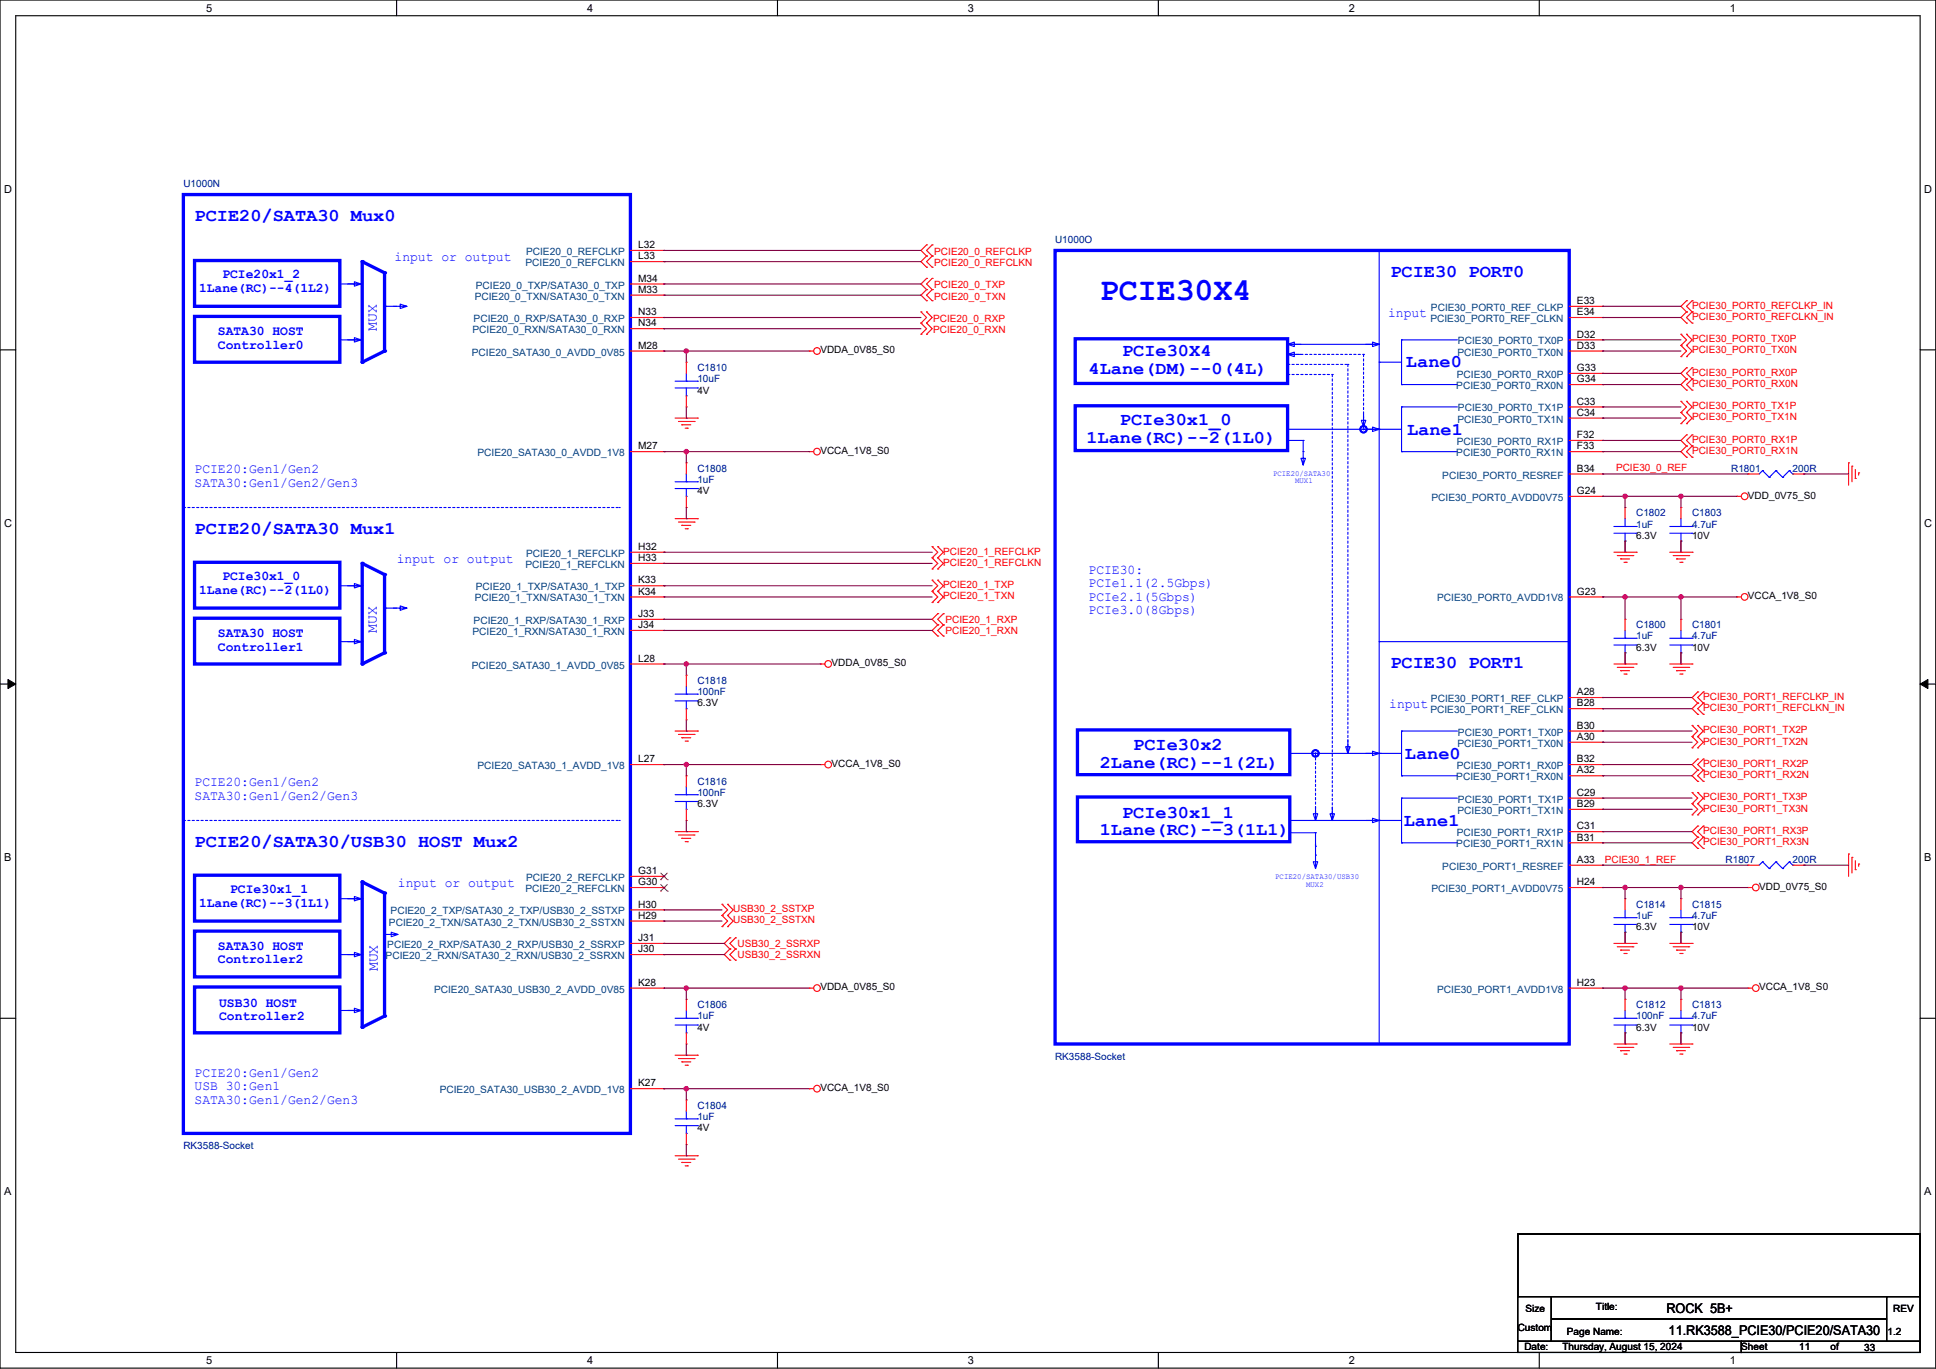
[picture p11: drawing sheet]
<svg xmlns="http://www.w3.org/2000/svg" width="594mm" height="420mm" viewBox="0 0 594 420" stroke-linecap="round" stroke-linejoin="round" font-family="sans-serif">
<defs><g id="words">
<text font-size="9.9" fill="#00f" x="337.4" y="91.9">PCIE30X4</text>
<g font-size="5.5" fill="#00f">
<text x="59.7" y="67.7">PCIE20/SATA30 Mux0</text>
<text x="426.6" y="84.8">PCIE30 PORT0</text>
<text x="344.3" y="109.2">PCIe30X4</text>
<text x="431.4" y="112.6">Lane0</text>
<text x="334" y="114.7">4Lane(DM)--0(4L)</text>
<text x="343.6" y="130.4">PCIe30x1_0</text>
<text x="333.3" y="135.9">1Lane(RC)--2(1L0)</text>
<text x="431.7" y="133.5">Lane1</text>
<text x="59.7" y="163.7">PCIE20/SATA30 Mux1</text>
<text x="426.6" y="204.9">PCIE30 PORT1</text>
<text x="347.7" y="230.2">PCIe30x2</text>
<text x="431" y="233">Lane0</text>
<text x="337.4" y="235.7">2Lane(RC)--1(2L)</text>
<text x="344.3" y="250.8">PCIe30x1_1</text>
<text x="337.4" y="256.3">1Lane(RC)--3(1L1)</text>
<text x="430.7" y="253.5">Lane1</text>
<text x="59.7" y="259.7">PCIE20/SATA30/USB30 HOST Mux2</text>
</g>
<g font-size="4.4" fill="#00f">
<text x="115.6" y="101.5" transform="rotate(-90 115.6 101.5)">MUX</text>
<text x="115.6" y="194.1" transform="rotate(-90 115.6 194.1)">MUX</text>
<text x="116" y="298" transform="rotate(-90 116 298)">MUX</text>
</g>
<g font-size="4.1" fill="#00f">
<text x="121.1" y="80.1">input or output</text>
<text x="61.1" y="89.5">1Lane(RC)--4(1L2)</text>
<text x="68.2" y="85.4">PCIe20x1_2</text>
<text x="425.9" y="97.3">input</text>
<text x="66.9" y="102.9">SATA30 HOST</text>
<text x="66.9" y="107">Controller0</text>
<text x="59.7" y="145.3">PCIE20:Gen1/Gen2</text>
<text x="59.7" y="149.4">SATA30:Gen1/Gen2/Gen3</text>
<text x="121.8" y="172.7">input or output</text>
<text x="68.2" y="178">PCIe30x1_0</text>
<text x="334" y="176.1">PCIE30:</text>
<text x="61.1" y="182.1">1Lane(RC)--2(1L0)</text>
<text x="334" y="180.2">PCIe1.1(2.5Gbps)</text>
<text x="334" y="184.3">PCIe2.1(5Gbps)</text>
<text x="334" y="188.4">PCIe3.0(8Gbps)</text>
<text x="66.9" y="195.5">SATA30 HOST</text>
<text x="66.9" y="199.6">Controller1</text>
<text x="426.2" y="217.3">input</text>
<text x="59.7" y="241.3">PCIE20:Gen1/Gen2</text>
<text x="59.7" y="245.4">SATA30:Gen1/Gen2/Gen3</text>
<text x="70.6" y="274">PCIe30x1_1</text>
<text x="122.1" y="272.1">input or output</text>
<text x="61.1" y="278.1">1Lane(RC)--3(1L1)</text>
<text x="66.9" y="291.5">SATA30 HOST</text>
<text x="66.9" y="295.6">Controller2</text>
<text x="67.2" y="309">USB30 HOST</text>
<text x="67.2" y="313.1">Controller2</text>
<text x="59.7" y="330.4">PCIE20:Gen1/Gen2</text>
<text x="59.7" y="334.5">USB 30:Gen1</text>
<text x="59.7" y="338.6">SATA30:Gen1/Gen2/Gen3</text>
</g>
<g font-size="4.1">
<text x="511.3" y="402.8">ROCK 5B+</text>
<text x="512" y="409.7">11.RK3588_PCIE30/PCIE20/SATA30</text>
</g>
<g font-size="3.4">
<text x="63.2" y="3.6">5</text>
<text x="180.1" y="3.6">4</text>
<text x="297" y="3.6">3</text>
<text x="413.8" y="3.6">2</text>
<text x="530.7" y="3.6">1</text>
<text x="1.2" y="59.1">D</text>
<text x="590.4" y="59.1">D</text>
<text x="1.2" y="161.6">C</text>
<text x="590.4" y="161.6">C</text>
<text x="1.2" y="264.2">B</text>
<text x="590.4" y="264.2">B</text>
<text x="1.2" y="366.7">A</text>
<text x="590.4" y="366.7">A</text>
<text x="63.2" y="418.5">5</text>
<text x="180.1" y="418.5">4</text>
<text x="297" y="418.5">3</text>
<text x="413.8" y="418.5">2</text>
<text x="530.7" y="418.5">1</text>
</g>
<g font-size="3.1" fill="#000080">
<text x="56.3" y="57.3">U1000N</text>
<text x="323.7" y="74.4">U1000O</text>
<text x="214" y="113.9">C1810</text>
<text x="214" y="117.3">10uF</text>
<text x="214" y="144.7">C1808</text>
<text x="214" y="148.2">1uF</text>
<text x="531.2" y="144.7">R1801</text>
<text x="550" y="144.7">200R</text>
<text x="502" y="158.5">C1802</text>
<text x="502" y="161.9">1uF</text>
<text x="519.1" y="158.5">C1803</text>
<text x="519.1" y="161.9">4.7uF</text>
<text x="502" y="192.7">C1800</text>
<text x="502" y="196.2">1uF</text>
<text x="519.1" y="192.7">C1801</text>
<text x="519.1" y="196.2">4.7uF</text>
<text x="214" y="209.9">C1818</text>
<text x="214" y="213.3">100nF</text>
<text x="214" y="240.7">C1816</text>
<text x="214" y="244.2">100nF</text>
<text x="529.4" y="264.8">R1807</text>
<text x="550" y="264.8">200R</text>
<text x="502" y="278.5">C1814</text>
<text x="502" y="281.9">1uF</text>
<text x="519.1" y="278.5">C1815</text>
<text x="519.1" y="281.9">4.7uF</text>
<text x="214" y="309.3">C1806</text>
<text x="502" y="309.3">C1812</text>
<text x="519.1" y="309.3">C1813</text>
<text x="214" y="312.8">1uF</text>
<text x="502" y="312.8">100nF</text>
<text x="519.1" y="312.8">4.7uF</text>
<text x="323.7" y="325.1">RK3588-Socket</text>
<text x="214" y="340.2">C1804</text>
<text x="214" y="343.6">1uF</text>
<text x="56.3" y="352.5">RK3588-Socket</text>
</g>
<g font-size="3.1">
<text x="195.8" y="76.1">L32</text>
<text x="195.8" y="79.6">L33</text>
<text x="195.8" y="89.9">M33</text>
<text x="195.8" y="86.4">M34</text>
<text x="483.8" y="93.3">E33</text>
<text x="195.8" y="96.7">N33</text>
<text x="195.8" y="100.1">N34</text>
<text x="483.8" y="96.7">E34</text>
<text x="195.8" y="107">M28</text>
<text x="483.8" y="103.6">D32</text>
<text x="483.8" y="107">D33</text>
<text x="251.7" y="108.4">VDDA_0V85_S0</text>
<text x="483.8" y="113.9">G33</text>
<text x="483.8" y="117.3">G34</text>
<text x="214" y="120.7">4V</text>
<text x="483.8" y="124.1">C33</text>
<text x="483.8" y="127.6">C34</text>
<text x="195.8" y="137.9">M27</text>
<text x="483.8" y="134.4">F32</text>
<text x="483.8" y="137.9">F33</text>
<text x="251.7" y="139.3">VCCA_1V8_S0</text>
<text x="483.8" y="144.7">B34</text>
<text x="214" y="151.6">4V</text>
<text x="483.8" y="151.6">G24</text>
<text x="536.3" y="153">VDD_0V75_S0</text>
<text x="502" y="165.3">6.3V</text>
<text x="519.1" y="165.3">10V</text>
<text x="195.8" y="168.7">H32</text>
<text x="195.8" y="172.1">H33</text>
<text x="195.8" y="179">K33</text>
<text x="195.8" y="182.4">K34</text>
<text x="483.8" y="182.4">G23</text>
<text x="536.3" y="183.8">VCCA_1V8_S0</text>
<text x="195.8" y="189.3">J33</text>
<text x="195.8" y="192.7">J34</text>
<text x="195.8" y="203">L28</text>
<text x="502" y="199.6">6.3V</text>
<text x="519.1" y="199.6">10V</text>
<text x="255.1" y="204.4">VDDA_0V85_S0</text>
<text x="483.8" y="213.3">A28</text>
<text x="214" y="216.7">6.3V</text>
<text x="483.8" y="216.7">B28</text>
<text x="483.8" y="227">A30</text>
<text x="483.8" y="223.6">B30</text>
<text x="195.8" y="233.9">L27</text>
<text x="483.8" y="233.9">B32</text>
<text x="255.1" y="235.3">VCCA_1V8_S0</text>
<text x="483.8" y="237.3">A32</text>
<text x="483.8" y="244.2">C29</text>
<text x="214" y="247.6">6.3V</text>
<text x="483.8" y="247.6">B29</text>
<text x="483.8" y="257.9">B31</text>
<text x="483.8" y="254.4">C31</text>
<text x="195.8" y="268.2">G31</text>
<text x="483.8" y="264.7">A33</text>
<text x="195.8" y="271.6">G30</text>
<text x="483.8" y="271.6">H24</text>
<text x="539.7" y="273">VDD_0V75_S0</text>
<text x="195.8" y="281.9">H29</text>
<text x="195.8" y="278.4">H30</text>
<text x="502" y="285.3">6.3V</text>
<text x="519.1" y="285.3">10V</text>
<text x="195.8" y="292.2">J30</text>
<text x="195.8" y="288.7">J31</text>
<text x="195.8" y="302.4">K28</text>
<text x="251.7" y="303.8">VDDA_0V85_S0</text>
<text x="483.8" y="302.4">H23</text>
<text x="539.7" y="303.8">VCCA_1V8_S0</text>
<text x="214" y="316.2">4V</text>
<text x="502" y="316.2">6.3V</text>
<text x="519.1" y="316.2">10V</text>
<text x="195.8" y="333.3">K27</text>
<text x="251.7" y="334.7">VCCA_1V8_S0</text>
<text x="214" y="347">4V</text>
<text x="489.7" y="401.9">Title:</text>
<text x="468.1" y="402.6">Size</text>
<text x="580.9" y="402.6">REV</text>
<text x="465.7" y="408.4">Custom</text>
<text x="480.8" y="409.4">Page Name:</text>
<text x="579.2" y="409.4">1.2</text>
<text x="467.7" y="414.3">Date:</text>
<text x="479.4" y="414.3">Thursday, August 15, 2024</text>
<text x="534.2" y="414.3">Sheet</text>
<text x="552.1" y="414.3">11</text>
<text x="561.7" y="414.3">of</text>
<text x="572" y="414.6">33</text>
</g>
<g font-size="3.1" fill="#004080">
<text x="161.2" y="81.7">PCIE20_0_REFCLKN</text>
<text x="161.4" y="78.2">PCIE20_0_REFCLKP</text>
<text x="146" y="88.5">PCIE20_0_TXP/SATA30_0_TXP</text>
<text x="145.6" y="91.9">PCIE20_0_TXN/SATA30_0_TXN</text>
<text x="439" y="95.4">PCIE30_PORT0_REF_CLKP</text>
<text x="145.3" y="98.8">PCIE20_0_RXP/SATA30_0_RXP</text>
<text x="438.9" y="98.8">PCIE30_PORT0_REF_CLKN</text>
<text x="145" y="102.2">PCIE20_0_RXN/SATA30_0_RXN</text>
<text x="447.3" y="105.7">PCIE30_PORT0_TX0P</text>
<text x="144.8" y="109.1">PCIE20_SATA30_0_AVDD_0V85</text>
<text x="447.2" y="109.1">PCIE30_PORT0_TX0N</text>
<text x="446.8" y="119.4">PCIE30_PORT0_RX0N</text>
<text x="447" y="116">PCIE30_PORT0_RX0P</text>
<text x="447.2" y="129.7">PCIE30_PORT0_TX1N</text>
<text x="447.3" y="126.2">PCIE30_PORT0_TX1P</text>
<text x="447" y="136.5">PCIE30_PORT0_RX1P</text>
<text x="146.5" y="140">PCIE20_SATA30_0_AVDD_1V8</text>
<text x="446.8" y="140">PCIE30_PORT0_RX1N</text>
<text x="442.5" y="146.8">PCIE30_PORT0_RESREF</text>
<text x="439.2" y="153.7">PCIE30_PORT0_AVDD0V75</text>
<text x="161.4" y="170.8">PCIE20_1_REFCLKP</text>
<text x="161.2" y="174.2">PCIE20_1_REFCLKN</text>
<text x="145.6" y="184.5">PCIE20_1_TXN/SATA30_1_TXN</text>
<text x="146" y="181.1">PCIE20_1_TXP/SATA30_1_TXP</text>
<text x="440.9" y="184.5">PCIE30_PORT0_AVDD1V8</text>
<text x="145.3" y="191.4">PCIE20_1_RXP/SATA30_1_RXP</text>
<text x="145" y="194.8">PCIE20_1_RXN/SATA30_1_RXN</text>
<text x="144.8" y="205.1">PCIE20_SATA30_1_AVDD_0V85</text>
<text x="439" y="215.4">PCIE30_PORT1_REF_CLKP</text>
<text x="438.9" y="218.8">PCIE30_PORT1_REF_CLKN</text>
<text x="447.3" y="225.7">PCIE30_PORT1_TX0P</text>
<text x="447.2" y="229.1">PCIE30_PORT1_TX0N</text>
<text x="146.5" y="236">PCIE20_SATA30_1_AVDD_1V8</text>
<text x="446.8" y="239.4">PCIE30_PORT1_RX0N</text>
<text x="447" y="236">PCIE30_PORT1_RX0P</text>
<text x="447.2" y="249.7">PCIE30_PORT1_TX1N</text>
<text x="447.3" y="246.3">PCIE30_PORT1_TX1P</text>
<text x="447" y="256.5">PCIE30_PORT1_RX1P</text>
<text x="446.8" y="260">PCIE30_PORT1_RX1N</text>
<text x="442.5" y="266.8">PCIE30_PORT1_RESREF</text>
<text x="161.2" y="273.7">PCIE20_2_REFCLKN</text>
<text x="161.4" y="270.3">PCIE20_2_REFCLKP</text>
<text x="439.2" y="273.7">PCIE30_PORT1_AVDD0V75</text>
<text x="119.8" y="280.5">PCIE20_2_TXP/SATA30_2_TXP/USB30_2_SSTXP</text>
<text x="119.3" y="284">PCIE20_2_TXN/SATA30_2_TXN/USB30_2_SSTXN</text>
<text x="118.8" y="290.8">PCIE20_2_RXP/SATA30_2_RXP/USB30_2_SSRXP</text>
<text x="118.3" y="294.3">PCIE20_2_RXN/SATA30_2_RXN/USB30_2_SSRXN</text>
<text x="133.2" y="304.5">PCIE20_SATA30_USB30_2_AVDD_0V85</text>
<text x="440.9" y="304.5">PCIE30_PORT1_AVDD1V8</text>
<text x="134.9" y="335.4">PCIE20_SATA30_USB30_2_AVDD_1V8</text>
</g>
<g font-size="3.1" fill="#f00">
<text x="286.7" y="78.2">PCIE20_0_REFCLKP</text>
<text x="286.7" y="81.6">PCIE20_0_REFCLKN</text>
<text x="286.7" y="88.5">PCIE20_0_TXP</text>
<text x="286.7" y="91.9">PCIE20_0_TXN</text>
<text x="519.1" y="94.7">PCIE30_PORT0_REFCLKP_IN</text>
<text x="286.3" y="98.8">PCIE20_0_RXP</text>
<text x="519.1" y="98.1">PCIE30_PORT0_REFCLKN_IN</text>
<text x="286.3" y="102.2">PCIE20_0_RXN</text>
<text x="519.1" y="105">PCIE30_PORT0_TX0P</text>
<text x="519.1" y="108.4">PCIE30_PORT0_TX0N</text>
<text x="519.1" y="115.3">PCIE30_PORT0_RX0P</text>
<text x="519.1" y="118.7">PCIE30_PORT0_RX0N</text>
<text x="519.1" y="125.5">PCIE30_PORT0_TX1P</text>
<text x="519.1" y="129">PCIE30_PORT0_TX1N</text>
<text x="519.1" y="135.8">PCIE30_PORT0_RX1P</text>
<text x="519.1" y="139.3">PCIE30_PORT0_RX1N</text>
<text x="495.8" y="144.6">PCIE30_0_REF</text>
<text x="289.4" y="173.5">PCIE20_1_REFCLKN</text>
<text x="289.4" y="170.1">PCIE20_1_REFCLKP</text>
<text x="289.4" y="183.8">PCIE20_1_TXN</text>
<text x="289.4" y="180.4">PCIE20_1_TXP</text>
<text x="290.1" y="191">PCIE20_1_RXP</text>
<text x="290.1" y="194.5">PCIE20_1_RXN</text>
<text x="522.6" y="214.7">PCIE30_PORT1_REFCLKP_IN</text>
<text x="522.6" y="218.1">PCIE30_PORT1_REFCLKN_IN</text>
<text x="522.6" y="225">PCIE30_PORT1_TX2P</text>
<text x="522.6" y="228.4">PCIE30_PORT1_TX2N</text>
<text x="522.6" y="235.3">PCIE30_PORT1_RX2P</text>
<text x="522.6" y="238.7">PCIE30_PORT1_RX2N</text>
<text x="522.6" y="245.6">PCIE30_PORT1_TX3P</text>
<text x="522.6" y="249">PCIE30_PORT1_TX3N</text>
<text x="522.6" y="255.8">PCIE30_PORT1_RX3P</text>
<text x="522.6" y="259.3">PCIE30_PORT1_RX3N</text>
<text x="492.4" y="264.6">PCIE30_1_REF</text>
<text x="224.9" y="279.8">USB30_2_SSTXP</text>
<text x="224.9" y="283.3">USB30_2_SSTXN</text>
<text x="226.3" y="290.5">USB30_2_SSRXP</text>
<text x="226.3" y="293.9">USB30_2_SSRXN</text>
</g>
<g font-size="2.4" fill="#00f">
<text x="390.6" y="145.9">PCIE20/SATA30</text>
<text x="397.4" y="148.3">MUX1</text>
<text x="391.3" y="269.7">PCIE20/SATA30/USB30</text>
<text x="400.7" y="272.1">MUX2</text>
</g>
</g></defs>
<path d="M0 0h593.9v419.7h-593.9zM4.8 4.8h584.3v410.1h-584.3z" fill="none" stroke="#000" stroke-width=".34"/>
<g fill="#fff">
<path d="M63.2 .5h1.9v3.8h-1.9z"/>
<path d="M63.2 415.5h1.9v3.7h-1.9z"/>
</g>
<path d="M121.7 0v4.8M121.7 414.9v4.8" fill="none" stroke="#000" stroke-width=".34"/>
<g fill="#fff">
<path d="M180.1 .5h1.9v3.8h-1.9z"/>
<path d="M180.1 415.5h1.9v3.7h-1.9z"/>
</g>
<path d="M238.5 0v4.8M238.5 414.9v4.8" fill="none" stroke="#000" stroke-width=".34"/>
<g fill="#fff">
<path d="M297 .5h1.9v3.8h-1.9z"/>
<path d="M297 415.5h1.9v3.7h-1.9z"/>
</g>
<path d="M355.4 0v4.8M355.4 414.9v4.8" fill="none" stroke="#000" stroke-width=".34"/>
<g fill="#fff">
<path d="M413.8 .5h1.9v3.8h-1.9z"/>
<path d="M413.8 415.5h1.9v3.7h-1.9z"/>
</g>
<path d="M472.3 0v4.8M472.3 414.9v4.8" fill="none" stroke="#000" stroke-width=".34"/>
<g fill="#fff">
<path d="M530.7 .5h1.9v3.8h-1.9z"/>
<path d="M530.7 415.5h1.9v3.7h-1.9z"/>
<path d="M1.2 56.1h2.5v3.7h-2.5z"/>
<path d="M590.3 56.1h2.5v3.7h-2.5z"/>
<path d="M1.2 158.6h2.5v3.7h-2.5z"/>
<path d="M590.3 158.6h2.5v3.7h-2.5z"/>
</g>
<path d="M0 107.3h4.8M589.1 107.3h4.8" fill="none" stroke="#000" stroke-width=".34"/>
<g fill="#fff">
<path d="M1.2 261.1h2.3v3.8h-2.3z"/>
<path d="M590.3 261.1h2.3v3.8h-2.3z"/>
</g>
<path d="M0 209.9h4.8M589.1 209.9h4.8" fill="none" stroke="#000" stroke-width=".34"/>
<path d="M2.4 208.5l2.4 1.4-2.4 1.3zM589.1 209.9l2.4-1.4v2.7z" fill="#000" stroke="#000" stroke-width=".31"/>
<g fill="#fff">
<path d="M1.2 363.6h2.3v3.8h-2.3z"/>
<path d="M590.3 363.6h2.3v3.8h-2.3z"/>
</g>
<path d="M0 312.4h4.8M589.1 312.4h4.8" fill="none" stroke="#000" stroke-width=".34"/>
<path d="M512.3 203.7h6.9" fill="none" stroke="#f00" stroke-width=".34"/>
<circle cx="519.2" cy="203.7" r=".17" fill="#f00"/>
<path d="M513.4 204.7h4.7" fill="none" stroke="#f00" stroke-width=".34"/>
<circle cx="518.1" cy="204.7" r=".17" fill="#f00"/>
<path d="M514.4 205.8h2.7" fill="none" stroke="#f00" stroke-width=".34"/>
<circle cx="514.4" cy="205.8" r=".17" fill="#f00"/>
<path d="M515.4 206.8h.7" fill="none" stroke="#f00" stroke-width=".34"/>
<circle cx="516.1" cy="206.8" r=".17" fill="#f00"/>
<path d="M495.2 203.7h6.8" fill="none" stroke="#f00" stroke-width=".34"/>
<circle cx="502" cy="203.7" r=".17" fill="#f00"/>
<path d="M496.2 204.7h4.8" fill="none" stroke="#f00" stroke-width=".34"/>
<circle cx="501" cy="204.7" r=".17" fill="#f00"/>
<path d="M497.2 205.8h2.8" fill="none" stroke="#f00" stroke-width=".34"/>
<circle cx="497.2" cy="205.8" r=".17" fill="#f00"/>
<path d="M498.3 206.8h.6" fill="none" stroke="#f00" stroke-width=".34"/>
<circle cx="498.9" cy="206.8" r=".17" fill="#f00"/>
<path d="M532.9 183.1h1.4" fill="none" stroke="#f00" stroke-width=".34"/>
<circle cx="532.9" cy="183.1" r=".17" fill="#f00"/>
<g fill="none" stroke="#f00" stroke-width=".34">
<path d="M567.2 142v6.8"/>
<circle cx="535.3" cy="183.1" r="1.02"/>
</g>
<circle cx="567.2" cy="142" r=".17" fill="#f00"/>
<path d="M568.2 143v4.8" fill="none" stroke="#f00" stroke-width=".34"/>
<circle cx="568.2" cy="143" r=".17" fill="#f00"/>
<path d="M569.2 144v2.8" fill="none" stroke="#f00" stroke-width=".34"/>
<circle cx="569.2" cy="146.8" r=".17" fill="#f00"/>
<path d="M570.3 145.1v.7" fill="none" stroke="#f00" stroke-width=".34"/>
<circle cx="570.3" cy="145.1" r=".17" fill="#f00"/>
<path d="M532.9 152.3h1.4" fill="none" stroke="#f00" stroke-width=".34"/>
<circle cx="532.9" cy="152.3" r=".17" fill="#f00"/>
<g fill="none" stroke="#f00" stroke-width=".34">
<path d="M495.2 169.4h6.8"/>
<circle cx="535.3" cy="152.3" r="1.02"/>
</g>
<circle cx="502" cy="169.4" r=".17" fill="#f00"/>
<path d="M496.2 170.5h4.8" fill="none" stroke="#f00" stroke-width=".34"/>
<circle cx="501" cy="170.5" r=".17" fill="#f00"/>
<path d="M497.2 171.5h2.8" fill="none" stroke="#f00" stroke-width=".34"/>
<circle cx="497.2" cy="171.5" r=".17" fill="#f00"/>
<path d="M498.3 172.5h.6" fill="none" stroke="#f00" stroke-width=".34"/>
<circle cx="498.9" cy="172.5" r=".17" fill="#f00"/>
<path d="M512.3 169.4h6.9" fill="none" stroke="#f00" stroke-width=".34"/>
<circle cx="519.2" cy="169.4" r=".17" fill="#f00"/>
<path d="M513.4 170.5h4.7" fill="none" stroke="#f00" stroke-width=".34"/>
<circle cx="518.1" cy="170.5" r=".17" fill="#f00"/>
<path d="M514.4 171.5h2.7" fill="none" stroke="#f00" stroke-width=".34"/>
<circle cx="514.4" cy="171.5" r=".17" fill="#f00"/>
<path d="M515.4 172.5h.7" fill="none" stroke="#f00" stroke-width=".34"/>
<circle cx="516.1" cy="172.5" r=".17" fill="#f00"/>
<path d="M567.2 262v6.9" fill="none" stroke="#f00" stroke-width=".34"/>
<circle cx="567.2" cy="262" r=".17" fill="#f00"/>
<path d="M568.2 263v4.8" fill="none" stroke="#f00" stroke-width=".34"/>
<circle cx="568.2" cy="263" r=".17" fill="#f00"/>
<path d="M569.2 264.1v2.7" fill="none" stroke="#f00" stroke-width=".34"/>
<circle cx="569.2" cy="266.8" r=".17" fill="#f00"/>
<path d="M570.3 265.1v.7" fill="none" stroke="#f00" stroke-width=".34"/>
<circle cx="570.3" cy="265.1" r=".17" fill="#f00"/>
<path d="M512.3 320.3h6.9" fill="none" stroke="#f00" stroke-width=".34"/>
<circle cx="519.2" cy="320.3" r=".17" fill="#f00"/>
<path d="M513.4 321.3h4.7" fill="none" stroke="#f00" stroke-width=".34"/>
<circle cx="518.1" cy="321.3" r=".17" fill="#f00"/>
<path d="M514.4 322.3h2.7" fill="none" stroke="#f00" stroke-width=".34"/>
<circle cx="514.4" cy="322.3" r=".17" fill="#f00"/>
<path d="M515.4 323.4h.7" fill="none" stroke="#f00" stroke-width=".34"/>
<circle cx="516.1" cy="323.4" r=".17" fill="#f00"/>
<path d="M495.2 320.3h6.8" fill="none" stroke="#f00" stroke-width=".34"/>
<circle cx="502" cy="320.3" r=".17" fill="#f00"/>
<path d="M496.2 321.3h4.8" fill="none" stroke="#f00" stroke-width=".34"/>
<circle cx="501" cy="321.3" r=".17" fill="#f00"/>
<path d="M497.2 322.3h2.8" fill="none" stroke="#f00" stroke-width=".34"/>
<circle cx="497.2" cy="322.3" r=".17" fill="#f00"/>
<path d="M498.3 323.4h.6" fill="none" stroke="#f00" stroke-width=".34"/>
<circle cx="498.9" cy="323.4" r=".17" fill="#f00"/>
<path d="M495.2 289.4h6.8" fill="none" stroke="#f00" stroke-width=".34"/>
<circle cx="502" cy="289.4" r=".17" fill="#f00"/>
<path d="M496.2 290.5h4.8" fill="none" stroke="#f00" stroke-width=".34"/>
<circle cx="501" cy="290.5" r=".17" fill="#f00"/>
<path d="M497.2 291.5h2.8" fill="none" stroke="#f00" stroke-width=".34"/>
<circle cx="497.2" cy="291.5" r=".17" fill="#f00"/>
<path d="M498.3 292.5h.6" fill="none" stroke="#f00" stroke-width=".34"/>
<circle cx="498.9" cy="292.5" r=".17" fill="#f00"/>
<path d="M512.3 289.4h6.9" fill="none" stroke="#f00" stroke-width=".34"/>
<circle cx="519.2" cy="289.4" r=".17" fill="#f00"/>
<path d="M513.4 290.5h4.7" fill="none" stroke="#f00" stroke-width=".34"/>
<circle cx="518.1" cy="290.5" r=".17" fill="#f00"/>
<path d="M514.4 291.5h2.7" fill="none" stroke="#f00" stroke-width=".34"/>
<circle cx="514.4" cy="291.5" r=".17" fill="#f00"/>
<path d="M515.4 292.5h.7" fill="none" stroke="#f00" stroke-width=".34"/>
<circle cx="516.1" cy="292.5" r=".17" fill="#f00"/>
<path d="M248.3 334h1.4" fill="none" stroke="#f00" stroke-width=".34"/>
<circle cx="248.3" cy="334" r=".17" fill="#f00"/>
<g fill="none" stroke="#f00" stroke-width=".34">
<path d="M207.1 354.6h6.9"/>
<circle cx="250.7" cy="334" r="1.02"/>
</g>
<circle cx="214" cy="354.6" r=".17" fill="#f00"/>
<path d="M208.2 355.6h4.8" fill="none" stroke="#f00" stroke-width=".34"/>
<circle cx="213" cy="355.6" r=".17" fill="#f00"/>
<path d="M209.2 356.6h2.7" fill="none" stroke="#f00" stroke-width=".34"/>
<circle cx="209.2" cy="356.6" r=".17" fill="#f00"/>
<path d="M210.2 357.7h.7" fill="none" stroke="#f00" stroke-width=".34"/>
<circle cx="210.9" cy="357.7" r=".17" fill="#f00"/>
<path d="M248.3 303.1h1.4" fill="none" stroke="#f00" stroke-width=".34"/>
<circle cx="248.3" cy="303.1" r=".17" fill="#f00"/>
<g fill="none" stroke="#f00" stroke-width=".34">
<path d="M207.1 323.7h6.9"/>
<circle cx="250.7" cy="303.1" r="1.02"/>
</g>
<circle cx="214" cy="323.7" r=".17" fill="#f00"/>
<path d="M208.2 324.8h4.8" fill="none" stroke="#f00" stroke-width=".34"/>
<circle cx="213" cy="324.8" r=".17" fill="#f00"/>
<path d="M209.2 325.8h2.7" fill="none" stroke="#f00" stroke-width=".34"/>
<circle cx="209.2" cy="325.8" r=".17" fill="#f00"/>
<path d="M210.2 326.8h.7" fill="none" stroke="#f00" stroke-width=".34"/>
<circle cx="210.9" cy="326.8" r=".17" fill="#f00"/>
<path d="M207.1 255.1h6.9" fill="none" stroke="#f00" stroke-width=".34"/>
<circle cx="214" cy="255.1" r=".17" fill="#f00"/>
<path d="M208.2 256.2h4.8" fill="none" stroke="#f00" stroke-width=".34"/>
<circle cx="213" cy="256.2" r=".17" fill="#f00"/>
<path d="M209.2 257.2h2.7" fill="none" stroke="#f00" stroke-width=".34"/>
<circle cx="209.2" cy="257.2" r=".17" fill="#f00"/>
<path d="M210.2 258.2h.7" fill="none" stroke="#f00" stroke-width=".34"/>
<circle cx="210.9" cy="258.2" r=".17" fill="#f00"/>
<path d="M207.1 224.3h6.9" fill="none" stroke="#f00" stroke-width=".34"/>
<circle cx="214" cy="224.3" r=".17" fill="#f00"/>
<path d="M208.2 225.3h4.8" fill="none" stroke="#f00" stroke-width=".34"/>
<circle cx="213" cy="225.3" r=".17" fill="#f00"/>
<path d="M209.2 226.3h2.7" fill="none" stroke="#f00" stroke-width=".34"/>
<circle cx="209.2" cy="226.3" r=".17" fill="#f00"/>
<path d="M210.2 227.4h.7" fill="none" stroke="#f00" stroke-width=".34"/>
<circle cx="210.9" cy="227.4" r=".17" fill="#f00"/>
<path d="M207.1 128.3h6.9" fill="none" stroke="#f00" stroke-width=".34"/>
<circle cx="214" cy="128.3" r=".17" fill="#f00"/>
<path d="M208.2 129.3h4.8" fill="none" stroke="#f00" stroke-width=".34"/>
<circle cx="213" cy="129.3" r=".17" fill="#f00"/>
<path d="M209.2 130.3h2.7" fill="none" stroke="#f00" stroke-width=".34"/>
<circle cx="209.2" cy="130.3" r=".17" fill="#f00"/>
<path d="M210.2 131.4h.7" fill="none" stroke="#f00" stroke-width=".34"/>
<circle cx="210.9" cy="131.4" r=".17" fill="#f00"/>
<path d="M207.1 159.1h6.9" fill="none" stroke="#f00" stroke-width=".34"/>
<circle cx="214" cy="159.1" r=".17" fill="#f00"/>
<path d="M208.2 160.2h4.8" fill="none" stroke="#f00" stroke-width=".34"/>
<circle cx="213" cy="160.2" r=".17" fill="#f00"/>
<path d="M209.2 161.2h2.7" fill="none" stroke="#f00" stroke-width=".34"/>
<circle cx="209.2" cy="161.2" r=".17" fill="#f00"/>
<path d="M210.2 162.2h.7" fill="none" stroke="#f00" stroke-width=".34"/>
<circle cx="210.9" cy="162.2" r=".17" fill="#f00"/>
<path d="M251.7 203.7h1.4" fill="none" stroke="#f00" stroke-width=".34"/>
<circle cx="251.7" cy="203.7" r=".17" fill="#f00"/>
<g fill="none" stroke="#f00" stroke-width=".34">
<path d="M251.7 234.6h1.4"/>
<circle cx="254.1" cy="203.7" r="1.02"/>
</g>
<circle cx="251.7" cy="234.6" r=".17" fill="#f00"/>
<g fill="none" stroke="#f00" stroke-width=".34">
<path d="M536.3 303.1h1.4"/>
<circle cx="254.1" cy="234.6" r="1.02"/>
</g>
<circle cx="536.3" cy="303.1" r=".17" fill="#f00"/>
<g fill="none" stroke="#f00" stroke-width=".34">
<path d="M536.3 272.3h1.4"/>
<circle cx="538.7" cy="303.1" r="1.02"/>
</g>
<circle cx="536.3" cy="272.3" r=".17" fill="#f00"/>
<g fill="none" stroke="#f00" stroke-width=".34">
<path d="M248.3 107.7h1.4"/>
<circle cx="538.7" cy="272.3" r="1.02"/>
</g>
<circle cx="248.3" cy="107.7" r=".17" fill="#f00"/>
<g fill="none" stroke="#f00" stroke-width=".34">
<path d="M248.3 138.6h1.4"/>
<circle cx="250.7" cy="107.7" r="1.02"/>
</g>
<circle cx="248.3" cy="138.6" r=".17" fill="#f00"/>
<g fill="none" stroke="#f00" stroke-width=".34">
<path d="M517.5 92.3l-1.8 1.7"/>
<circle cx="250.7" cy="138.5" r="1.02"/>
</g>
<circle cx="517.5" cy="92.3" r=".17" fill="#f00"/>
<path d="M515.7 94l1.8 1.7" fill="none" stroke="#f00" stroke-width=".34"/>
<circle cx="517.5" cy="95.7" r=".17" fill="#f00"/>
<path d="M517.5 94l1.7 1.7" fill="none" stroke="#f00" stroke-width=".34"/>
<circle cx="519.2" cy="95.7" r=".17" fill="#f00"/>
<path d="M519.2 92.3l-1.7 1.7" fill="none" stroke="#f00" stroke-width=".34"/>
<circle cx="519.2" cy="92.3" r=".17" fill="#f00"/>
<path d="M517.5 95.7l-1.8 1.7" fill="none" stroke="#f00" stroke-width=".34"/>
<circle cx="517.5" cy="95.7" r=".17" fill="#f00"/>
<path d="M515.7 97.4l1.8 1.7" fill="none" stroke="#f00" stroke-width=".34"/>
<circle cx="517.5" cy="99.1" r=".17" fill="#f00"/>
<path d="M517.5 97.4l1.7 1.7" fill="none" stroke="#f00" stroke-width=".34"/>
<circle cx="519.2" cy="99.1" r=".17" fill="#f00"/>
<path d="M519.2 95.7l-1.7 1.7" fill="none" stroke="#f00" stroke-width=".34"/>
<circle cx="519.2" cy="95.7" r=".17" fill="#f00"/>
<path d="M519.2 104.3l-1.7 1.7" fill="none" stroke="#f00" stroke-width=".34"/>
<circle cx="517.5" cy="106" r=".17" fill="#f00"/>
<path d="M517.5 102.6l1.7 1.7" fill="none" stroke="#f00" stroke-width=".34"/>
<circle cx="517.5" cy="102.6" r=".17" fill="#f00"/>
<path d="M517.5 104.3l-1.8 1.7" fill="none" stroke="#f00" stroke-width=".34"/>
<circle cx="515.7" cy="106" r=".17" fill="#f00"/>
<path d="M515.7 102.6l1.8 1.7" fill="none" stroke="#f00" stroke-width=".34"/>
<circle cx="515.7" cy="102.6" r=".17" fill="#f00"/>
<path d="M519.2 107.7l-1.7 1.7" fill="none" stroke="#f00" stroke-width=".34"/>
<circle cx="517.5" cy="109.4" r=".17" fill="#f00"/>
<path d="M517.5 106l1.7 1.7" fill="none" stroke="#f00" stroke-width=".34"/>
<circle cx="517.5" cy="106" r=".17" fill="#f00"/>
<path d="M517.5 107.7l-1.8 1.7" fill="none" stroke="#f00" stroke-width=".34"/>
<circle cx="515.7" cy="109.4" r=".17" fill="#f00"/>
<path d="M515.7 106l1.8 1.7" fill="none" stroke="#f00" stroke-width=".34"/>
<circle cx="515.7" cy="106" r=".17" fill="#f00"/>
<path d="M517.5 112.8l-1.8 1.8" fill="none" stroke="#f00" stroke-width=".34"/>
<circle cx="517.5" cy="112.8" r=".17" fill="#f00"/>
<path d="M515.7 114.6l1.8 1.7" fill="none" stroke="#f00" stroke-width=".34"/>
<circle cx="517.5" cy="116.3" r=".17" fill="#f00"/>
<path d="M517.5 114.6l1.7 1.7" fill="none" stroke="#f00" stroke-width=".34"/>
<circle cx="519.2" cy="116.3" r=".17" fill="#f00"/>
<path d="M519.2 112.8l-1.7 1.8" fill="none" stroke="#f00" stroke-width=".34"/>
<circle cx="519.2" cy="112.8" r=".17" fill="#f00"/>
<path d="M517.5 116.3l-1.8 1.7" fill="none" stroke="#f00" stroke-width=".34"/>
<circle cx="517.5" cy="116.3" r=".17" fill="#f00"/>
<path d="M515.7 118l1.8 1.7" fill="none" stroke="#f00" stroke-width=".34"/>
<circle cx="517.5" cy="119.7" r=".17" fill="#f00"/>
<path d="M517.5 118l1.7 1.7" fill="none" stroke="#f00" stroke-width=".34"/>
<circle cx="519.2" cy="119.7" r=".17" fill="#f00"/>
<path d="M519.2 116.3l-1.7 1.7" fill="none" stroke="#f00" stroke-width=".34"/>
<circle cx="519.2" cy="116.3" r=".17" fill="#f00"/>
<path d="M517.5 133.4l-1.8 1.7" fill="none" stroke="#f00" stroke-width=".34"/>
<circle cx="517.5" cy="133.4" r=".17" fill="#f00"/>
<path d="M515.7 135.1l1.8 1.7" fill="none" stroke="#f00" stroke-width=".34"/>
<circle cx="517.5" cy="136.8" r=".17" fill="#f00"/>
<path d="M517.5 135.1l1.7 1.7" fill="none" stroke="#f00" stroke-width=".34"/>
<circle cx="519.2" cy="136.8" r=".17" fill="#f00"/>
<path d="M519.2 133.4l-1.7 1.7" fill="none" stroke="#f00" stroke-width=".34"/>
<circle cx="519.2" cy="133.4" r=".17" fill="#f00"/>
<path d="M517.5 136.8l-1.8 1.8" fill="none" stroke="#f00" stroke-width=".34"/>
<circle cx="517.5" cy="136.8" r=".17" fill="#f00"/>
<path d="M515.7 138.6l1.8 1.7" fill="none" stroke="#f00" stroke-width=".34"/>
<circle cx="517.5" cy="140.3" r=".17" fill="#f00"/>
<path d="M517.5 138.6l1.7 1.7" fill="none" stroke="#f00" stroke-width=".34"/>
<circle cx="519.2" cy="140.3" r=".17" fill="#f00"/>
<path d="M519.2 136.8l-1.7 1.8" fill="none" stroke="#f00" stroke-width=".34"/>
<circle cx="519.2" cy="136.8" r=".17" fill="#f00"/>
<path d="M519.2 124.8l-1.7 1.8" fill="none" stroke="#f00" stroke-width=".34"/>
<circle cx="517.5" cy="126.6" r=".17" fill="#f00"/>
<path d="M517.5 123.1l1.7 1.7" fill="none" stroke="#f00" stroke-width=".34"/>
<circle cx="517.5" cy="123.1" r=".17" fill="#f00"/>
<path d="M517.5 124.8l-1.8 1.8" fill="none" stroke="#f00" stroke-width=".34"/>
<circle cx="515.7" cy="126.6" r=".17" fill="#f00"/>
<path d="M515.7 123.1l1.8 1.7" fill="none" stroke="#f00" stroke-width=".34"/>
<circle cx="515.7" cy="123.1" r=".17" fill="#f00"/>
<path d="M519.2 128.3l-1.7 1.7" fill="none" stroke="#f00" stroke-width=".34"/>
<circle cx="517.5" cy="130" r=".17" fill="#f00"/>
<path d="M517.5 126.6l1.7 1.7" fill="none" stroke="#f00" stroke-width=".34"/>
<circle cx="517.5" cy="126.6" r=".17" fill="#f00"/>
<path d="M517.5 128.3l-1.8 1.7" fill="none" stroke="#f00" stroke-width=".34"/>
<circle cx="515.7" cy="130" r=".17" fill="#f00"/>
<path d="M515.7 126.6l1.8 1.7" fill="none" stroke="#f00" stroke-width=".34"/>
<circle cx="515.7" cy="126.6" r=".17" fill="#f00"/>
<path d="M520.9 212.3l-1.7 1.7" fill="none" stroke="#f00" stroke-width=".34"/>
<circle cx="520.9" cy="212.3" r=".17" fill="#f00"/>
<path d="M519.2 214l1.7 1.7" fill="none" stroke="#f00" stroke-width=".34"/>
<circle cx="520.9" cy="215.7" r=".17" fill="#f00"/>
<path d="M520.9 214l1.7 1.7" fill="none" stroke="#f00" stroke-width=".34"/>
<circle cx="522.6" cy="215.7" r=".17" fill="#f00"/>
<path d="M522.6 212.3l-1.7 1.7" fill="none" stroke="#f00" stroke-width=".34"/>
<circle cx="522.6" cy="212.3" r=".17" fill="#f00"/>
<path d="M520.9 215.7l-1.7 1.7" fill="none" stroke="#f00" stroke-width=".34"/>
<circle cx="520.9" cy="215.7" r=".17" fill="#f00"/>
<path d="M519.2 217.4l1.7 1.7" fill="none" stroke="#f00" stroke-width=".34"/>
<circle cx="520.9" cy="219.1" r=".17" fill="#f00"/>
<path d="M520.9 217.4l1.7 1.7" fill="none" stroke="#f00" stroke-width=".34"/>
<circle cx="522.6" cy="219.1" r=".17" fill="#f00"/>
<path d="M522.6 215.7l-1.7 1.7" fill="none" stroke="#f00" stroke-width=".34"/>
<circle cx="522.6" cy="215.7" r=".17" fill="#f00"/>
<path d="M522.6 224.3l-1.7 1.7" fill="none" stroke="#f00" stroke-width=".34"/>
<circle cx="520.9" cy="226" r=".17" fill="#f00"/>
<path d="M520.9 222.6l1.7 1.7" fill="none" stroke="#f00" stroke-width=".34"/>
<circle cx="520.9" cy="222.6" r=".17" fill="#f00"/>
<path d="M520.9 224.3l-1.7 1.7" fill="none" stroke="#f00" stroke-width=".34"/>
<circle cx="519.2" cy="226" r=".17" fill="#f00"/>
<path d="M519.2 222.6l1.7 1.7" fill="none" stroke="#f00" stroke-width=".34"/>
<circle cx="519.2" cy="222.6" r=".17" fill="#f00"/>
<path d="M522.6 227.7l-1.7 1.7" fill="none" stroke="#f00" stroke-width=".34"/>
<circle cx="520.9" cy="229.4" r=".17" fill="#f00"/>
<path d="M520.9 226l1.7 1.7" fill="none" stroke="#f00" stroke-width=".34"/>
<circle cx="520.9" cy="226" r=".17" fill="#f00"/>
<path d="M520.9 227.7l-1.7 1.7" fill="none" stroke="#f00" stroke-width=".34"/>
<circle cx="519.2" cy="229.4" r=".17" fill="#f00"/>
<path d="M519.2 226l1.7 1.7" fill="none" stroke="#f00" stroke-width=".34"/>
<circle cx="519.2" cy="226" r=".17" fill="#f00"/>
<path d="M520.9 253.4l-1.7 1.7" fill="none" stroke="#f00" stroke-width=".34"/>
<circle cx="520.9" cy="253.4" r=".17" fill="#f00"/>
<path d="M519.2 255.1l1.7 1.8" fill="none" stroke="#f00" stroke-width=".34"/>
<circle cx="520.9" cy="256.9" r=".17" fill="#f00"/>
<path d="M520.9 255.1l1.7 1.8" fill="none" stroke="#f00" stroke-width=".34"/>
<circle cx="522.6" cy="256.9" r=".17" fill="#f00"/>
<path d="M522.6 253.4l-1.7 1.7" fill="none" stroke="#f00" stroke-width=".34"/>
<circle cx="522.6" cy="253.4" r=".17" fill="#f00"/>
<path d="M520.9 256.9l-1.7 1.7" fill="none" stroke="#f00" stroke-width=".34"/>
<circle cx="520.9" cy="256.9" r=".17" fill="#f00"/>
<path d="M519.2 258.6l1.7 1.7" fill="none" stroke="#f00" stroke-width=".34"/>
<circle cx="520.9" cy="260.3" r=".17" fill="#f00"/>
<path d="M520.9 258.6l1.7 1.7" fill="none" stroke="#f00" stroke-width=".34"/>
<circle cx="522.6" cy="260.3" r=".17" fill="#f00"/>
<path d="M522.6 256.9l-1.7 1.7" fill="none" stroke="#f00" stroke-width=".34"/>
<circle cx="522.6" cy="256.9" r=".17" fill="#f00"/>
<path d="M522.6 244.9l-1.7 1.7" fill="none" stroke="#f00" stroke-width=".34"/>
<circle cx="520.9" cy="246.6" r=".17" fill="#f00"/>
<path d="M520.9 243.1l1.7 1.8" fill="none" stroke="#f00" stroke-width=".34"/>
<circle cx="520.9" cy="243.1" r=".17" fill="#f00"/>
<path d="M520.9 244.9l-1.7 1.7" fill="none" stroke="#f00" stroke-width=".34"/>
<circle cx="519.2" cy="246.6" r=".17" fill="#f00"/>
<path d="M519.2 243.1l1.7 1.8" fill="none" stroke="#f00" stroke-width=".34"/>
<circle cx="519.2" cy="243.1" r=".17" fill="#f00"/>
<path d="M522.6 248.3l-1.7 1.7" fill="none" stroke="#f00" stroke-width=".34"/>
<circle cx="520.9" cy="250" r=".17" fill="#f00"/>
<path d="M520.9 246.6l1.7 1.7" fill="none" stroke="#f00" stroke-width=".34"/>
<circle cx="520.9" cy="246.6" r=".17" fill="#f00"/>
<path d="M520.9 248.3l-1.7 1.7" fill="none" stroke="#f00" stroke-width=".34"/>
<circle cx="519.2" cy="250" r=".17" fill="#f00"/>
<path d="M519.2 246.6l1.7 1.7" fill="none" stroke="#f00" stroke-width=".34"/>
<circle cx="519.2" cy="246.6" r=".17" fill="#f00"/>
<path d="M520.9 232.9l-1.7 1.7" fill="none" stroke="#f00" stroke-width=".34"/>
<circle cx="520.9" cy="232.9" r=".17" fill="#f00"/>
<path d="M519.2 234.6l1.7 1.7" fill="none" stroke="#f00" stroke-width=".34"/>
<circle cx="520.9" cy="236.3" r=".17" fill="#f00"/>
<path d="M520.9 234.6l1.7 1.7" fill="none" stroke="#f00" stroke-width=".34"/>
<circle cx="522.6" cy="236.3" r=".17" fill="#f00"/>
<path d="M522.6 232.9l-1.7 1.7" fill="none" stroke="#f00" stroke-width=".34"/>
<circle cx="522.6" cy="232.9" r=".17" fill="#f00"/>
<path d="M520.9 236.3l-1.7 1.7" fill="none" stroke="#f00" stroke-width=".34"/>
<circle cx="520.9" cy="236.3" r=".17" fill="#f00"/>
<path d="M519.2 238l1.7 1.7" fill="none" stroke="#f00" stroke-width=".34"/>
<circle cx="520.9" cy="239.7" r=".17" fill="#f00"/>
<path d="M520.9 238l1.7 1.7" fill="none" stroke="#f00" stroke-width=".34"/>
<circle cx="522.6" cy="239.7" r=".17" fill="#f00"/>
<path d="M522.6 236.3l-1.7 1.7" fill="none" stroke="#f00" stroke-width=".34"/>
<circle cx="522.6" cy="236.3" r=".17" fill="#f00"/>
<path d="M225 279.1l-1.8 1.8" fill="none" stroke="#f00" stroke-width=".34"/>
<circle cx="223.2" cy="280.9" r=".17" fill="#f00"/>
<path d="M223.2 277.4l1.8 1.7" fill="none" stroke="#f00" stroke-width=".34"/>
<circle cx="223.2" cy="277.4" r=".17" fill="#f00"/>
<path d="M223.2 279.1l-1.7 1.8" fill="none" stroke="#f00" stroke-width=".34"/>
<circle cx="221.5" cy="280.9" r=".17" fill="#f00"/>
<path d="M221.5 277.4l1.7 1.7" fill="none" stroke="#f00" stroke-width=".34"/>
<circle cx="221.5" cy="277.4" r=".17" fill="#f00"/>
<path d="M225 282.6l-1.8 1.7" fill="none" stroke="#f00" stroke-width=".34"/>
<circle cx="223.2" cy="284.3" r=".17" fill="#f00"/>
<path d="M223.2 280.9l1.8 1.7" fill="none" stroke="#f00" stroke-width=".34"/>
<circle cx="223.2" cy="280.9" r=".17" fill="#f00"/>
<path d="M223.2 282.6l-1.7 1.7" fill="none" stroke="#f00" stroke-width=".34"/>
<circle cx="221.5" cy="284.3" r=".17" fill="#f00"/>
<path d="M221.5 280.9l1.7 1.7" fill="none" stroke="#f00" stroke-width=".34"/>
<circle cx="221.5" cy="280.9" r=".17" fill="#f00"/>
<path d="M223.9 287.7l-1.7 1.7" fill="none" stroke="#f00" stroke-width=".34"/>
<circle cx="223.9" cy="287.7" r=".17" fill="#f00"/>
<path d="M222.2 289.4l1.7 1.7" fill="none" stroke="#f00" stroke-width=".34"/>
<circle cx="223.9" cy="291.1" r=".17" fill="#f00"/>
<path d="M223.9 289.4l1.8 1.7" fill="none" stroke="#f00" stroke-width=".34"/>
<circle cx="225.7" cy="291.1" r=".17" fill="#f00"/>
<path d="M225.7 287.7l-1.8 1.7" fill="none" stroke="#f00" stroke-width=".34"/>
<circle cx="225.7" cy="287.7" r=".17" fill="#f00"/>
<path d="M223.9 291.1l-1.7 1.8" fill="none" stroke="#f00" stroke-width=".34"/>
<circle cx="223.9" cy="291.1" r=".17" fill="#f00"/>
<path d="M222.2 292.9l1.7 1.7" fill="none" stroke="#f00" stroke-width=".34"/>
<circle cx="223.9" cy="294.6" r=".17" fill="#f00"/>
<path d="M223.9 292.9l1.8 1.7" fill="none" stroke="#f00" stroke-width=".34"/>
<circle cx="225.7" cy="294.6" r=".17" fill="#f00"/>
<path d="M225.7 291.1l-1.8 1.8" fill="none" stroke="#f00" stroke-width=".34"/>
<circle cx="225.7" cy="291.1" r=".17" fill="#f00"/>
<path d="M289.4 172.8l-1.7 1.8" fill="none" stroke="#f00" stroke-width=".34"/>
<circle cx="287.7" cy="174.6" r=".17" fill="#f00"/>
<path d="M287.7 171.1l1.7 1.7" fill="none" stroke="#f00" stroke-width=".34"/>
<circle cx="287.7" cy="171.1" r=".17" fill="#f00"/>
<path d="M287.7 172.8l-1.7 1.8" fill="none" stroke="#f00" stroke-width=".34"/>
<circle cx="286" cy="174.6" r=".17" fill="#f00"/>
<path d="M286 171.1l1.7 1.7" fill="none" stroke="#f00" stroke-width=".34"/>
<circle cx="286" cy="171.1" r=".17" fill="#f00"/>
<path d="M289.4 169.4l-1.7 1.7" fill="none" stroke="#f00" stroke-width=".34"/>
<circle cx="287.7" cy="171.1" r=".17" fill="#f00"/>
<path d="M287.7 167.7l1.7 1.7" fill="none" stroke="#f00" stroke-width=".34"/>
<circle cx="287.7" cy="167.7" r=".17" fill="#f00"/>
<path d="M287.7 169.4l-1.7 1.7" fill="none" stroke="#f00" stroke-width=".34"/>
<circle cx="286" cy="171.1" r=".17" fill="#f00"/>
<path d="M286 167.7l1.7 1.7" fill="none" stroke="#f00" stroke-width=".34"/>
<circle cx="286" cy="167.7" r=".17" fill="#f00"/>
<path d="M289.4 183.1l-1.7 1.7" fill="none" stroke="#f00" stroke-width=".34"/>
<circle cx="287.7" cy="184.8" r=".17" fill="#f00"/>
<path d="M287.7 181.4l1.7 1.7" fill="none" stroke="#f00" stroke-width=".34"/>
<circle cx="287.7" cy="181.4" r=".17" fill="#f00"/>
<path d="M287.7 183.1l-1.7 1.7" fill="none" stroke="#f00" stroke-width=".34"/>
<circle cx="286" cy="184.8" r=".17" fill="#f00"/>
<path d="M286 181.4l1.7 1.7" fill="none" stroke="#f00" stroke-width=".34"/>
<circle cx="286" cy="181.4" r=".17" fill="#f00"/>
<path d="M289.4 179.7l-1.7 1.7" fill="none" stroke="#f00" stroke-width=".34"/>
<circle cx="287.7" cy="181.4" r=".17" fill="#f00"/>
<path d="M287.7 178l1.7 1.7" fill="none" stroke="#f00" stroke-width=".34"/>
<circle cx="287.7" cy="178" r=".17" fill="#f00"/>
<path d="M287.7 179.7l-1.7 1.7" fill="none" stroke="#f00" stroke-width=".34"/>
<circle cx="286" cy="181.4" r=".17" fill="#f00"/>
<path d="M286 178l1.7 1.7" fill="none" stroke="#f00" stroke-width=".34"/>
<circle cx="286" cy="178" r=".17" fill="#f00"/>
<path d="M287.7 191.7l-1.7 1.7" fill="none" stroke="#f00" stroke-width=".34"/>
<circle cx="287.7" cy="191.7" r=".17" fill="#f00"/>
<path d="M286 193.4l1.7 1.7" fill="none" stroke="#f00" stroke-width=".34"/>
<circle cx="287.7" cy="195.1" r=".17" fill="#f00"/>
<path d="M287.7 193.4l1.7 1.7" fill="none" stroke="#f00" stroke-width=".34"/>
<circle cx="289.4" cy="195.1" r=".17" fill="#f00"/>
<path d="M289.4 191.7l-1.7 1.7" fill="none" stroke="#f00" stroke-width=".34"/>
<circle cx="289.4" cy="191.7" r=".17" fill="#f00"/>
<path d="M287.7 188.3l-1.7 1.7" fill="none" stroke="#f00" stroke-width=".34"/>
<circle cx="287.7" cy="188.3" r=".17" fill="#f00"/>
<path d="M286 190l1.7 1.7" fill="none" stroke="#f00" stroke-width=".34"/>
<circle cx="287.7" cy="191.7" r=".17" fill="#f00"/>
<path d="M287.7 190l1.7 1.7" fill="none" stroke="#f00" stroke-width=".34"/>
<circle cx="289.4" cy="191.7" r=".17" fill="#f00"/>
<path d="M289.4 188.3l-1.7 1.7" fill="none" stroke="#f00" stroke-width=".34"/>
<circle cx="289.4" cy="188.3" r=".17" fill="#f00"/>
<path d="M286 97.4l-1.7 1.7" fill="none" stroke="#f00" stroke-width=".34"/>
<circle cx="284.3" cy="99.1" r=".17" fill="#f00"/>
<path d="M284.3 95.7l1.7 1.7" fill="none" stroke="#f00" stroke-width=".34"/>
<circle cx="284.3" cy="95.7" r=".17" fill="#f00"/>
<path d="M284.3 97.4l-1.7 1.7" fill="none" stroke="#f00" stroke-width=".34"/>
<circle cx="282.6" cy="99.1" r=".17" fill="#f00"/>
<path d="M282.6 95.7l1.7 1.7" fill="none" stroke="#f00" stroke-width=".34"/>
<circle cx="282.6" cy="95.7" r=".17" fill="#f00"/>
<path d="M284.3 75.1l-1.7 1.7" fill="none" stroke="#f00" stroke-width=".34"/>
<circle cx="284.3" cy="75.1" r=".17" fill="#f00"/>
<path d="M282.6 76.8l1.7 1.7" fill="none" stroke="#f00" stroke-width=".34"/>
<circle cx="284.3" cy="78.5" r=".17" fill="#f00"/>
<path d="M284.3 76.8l1.7 1.7" fill="none" stroke="#f00" stroke-width=".34"/>
<circle cx="286" cy="78.5" r=".17" fill="#f00"/>
<path d="M286 75.1l-1.7 1.7" fill="none" stroke="#f00" stroke-width=".34"/>
<circle cx="286" cy="75.1" r=".17" fill="#f00"/>
<path d="M284.3 78.5l-1.7 1.8" fill="none" stroke="#f00" stroke-width=".34"/>
<circle cx="284.3" cy="78.5" r=".17" fill="#f00"/>
<path d="M282.6 80.3l1.7 1.7" fill="none" stroke="#f00" stroke-width=".34"/>
<circle cx="284.3" cy="82" r=".17" fill="#f00"/>
<path d="M284.3 80.3l1.7 1.7" fill="none" stroke="#f00" stroke-width=".34"/>
<circle cx="286" cy="82" r=".17" fill="#f00"/>
<path d="M286 78.5l-1.7 1.8" fill="none" stroke="#f00" stroke-width=".34"/>
<circle cx="286" cy="78.5" r=".17" fill="#f00"/>
<path d="M286 100.8l-1.7 1.8" fill="none" stroke="#f00" stroke-width=".34"/>
<circle cx="284.3" cy="102.6" r=".17" fill="#f00"/>
<path d="M284.3 99.1l1.7 1.7" fill="none" stroke="#f00" stroke-width=".34"/>
<circle cx="284.3" cy="99.1" r=".17" fill="#f00"/>
<path d="M284.3 100.8l-1.7 1.8" fill="none" stroke="#f00" stroke-width=".34"/>
<circle cx="282.6" cy="102.6" r=".17" fill="#f00"/>
<path d="M282.6 99.1l1.7 1.7" fill="none" stroke="#f00" stroke-width=".34"/>
<circle cx="282.6" cy="99.1" r=".17" fill="#f00"/>
<path d="M284.3 88.8l-1.7 1.8" fill="none" stroke="#f00" stroke-width=".34"/>
<circle cx="284.3" cy="88.8" r=".17" fill="#f00"/>
<path d="M282.6 90.6l1.7 1.7" fill="none" stroke="#f00" stroke-width=".34"/>
<circle cx="284.3" cy="92.3" r=".17" fill="#f00"/>
<path d="M284.3 90.6l1.7 1.7" fill="none" stroke="#f00" stroke-width=".34"/>
<circle cx="286" cy="92.3" r=".17" fill="#f00"/>
<path d="M286 88.8l-1.7 1.8" fill="none" stroke="#f00" stroke-width=".34"/>
<circle cx="286" cy="88.8" r=".17" fill="#f00"/>
<path d="M284.3 85.4l-1.7 1.7" fill="none" stroke="#f00" stroke-width=".34"/>
<circle cx="284.3" cy="85.4" r=".17" fill="#f00"/>
<path d="M282.6 87.1l1.7 1.7" fill="none" stroke="#f00" stroke-width=".34"/>
<circle cx="284.3" cy="88.8" r=".17" fill="#f00"/>
<path d="M284.3 87.1l1.7 1.7" fill="none" stroke="#f00" stroke-width=".34"/>
<circle cx="286" cy="88.8" r=".17" fill="#f00"/>
<path d="M286 85.4l-1.7 1.7" fill="none" stroke="#f00" stroke-width=".34"/>
<circle cx="286" cy="85.4" r=".17" fill="#f00"/>
<path d="M465.7 378.6h123.4v19.2h-123.4zM465.7 397.8h10.3v13.7h-10.3zM476 397.8h102.8v6.8h-102.8zM578.8 397.8h10.3v13.7h-10.3zM465.7 411.5h68.6v3.4h-68.6zM476 404.6h102.8v6.9h-102.8zM534.3 411.5h54.8v3.4h-54.8z" fill="none" stroke="#000" stroke-width=".34"/>
<path d="M498.6 314.5v2.4" fill="none" stroke="#00f" stroke-width=".34"/>
<circle cx="498.6" cy="316.9" r=".17" fill="#00f"/>
<path d="M498.6 310v2.4" fill="none" stroke="#00f" stroke-width=".34"/>
<circle cx="498.6" cy="312.4" r=".17" fill="#00f"/>
<path d="M495.2 314.5h6.8" fill="none" stroke="#00f" stroke-width=".34"/>
<circle cx="502" cy="314.5" r=".17" fill="#00f"/>
<path d="M495.2 312.4h6.8" fill="none" stroke="#00f" stroke-width=".34"/>
<circle cx="502" cy="312.4" r=".17" fill="#00f"/>
<path d="M498.6 306.6v3.4" fill="none" stroke="#f00" stroke-width=".34"/>
<circle cx="498.6" cy="306.6" r=".17" fill="#f00"/>
<path d="M498.6 316.9v3.4" fill="none" stroke="#f00" stroke-width=".34"/>
<circle cx="498.6" cy="320.3" r=".17" fill="#f00"/>
<path d="M210.6 245.9v2.4" fill="none" stroke="#00f" stroke-width=".34"/>
<circle cx="210.6" cy="248.3" r=".17" fill="#00f"/>
<path d="M210.6 241.4v2.4" fill="none" stroke="#00f" stroke-width=".34"/>
<circle cx="210.6" cy="243.8" r=".17" fill="#00f"/>
<path d="M207.1 245.9h6.9" fill="none" stroke="#00f" stroke-width=".34"/>
<circle cx="214" cy="245.9" r=".17" fill="#00f"/>
<path d="M207.1 243.8h6.9" fill="none" stroke="#00f" stroke-width=".34"/>
<circle cx="214" cy="243.8" r=".17" fill="#00f"/>
<path d="M210.6 238v3.4" fill="none" stroke="#f00" stroke-width=".34"/>
<circle cx="210.6" cy="238" r=".17" fill="#f00"/>
<path d="M210.6 248.3v3.4" fill="none" stroke="#f00" stroke-width=".34"/>
<circle cx="210.6" cy="251.7" r=".17" fill="#f00"/>
<path d="M540.8 264.4l-1.1 1" fill="none" stroke="#00f" stroke-width=".34"/>
<circle cx="540.8" cy="264.4" r=".17" fill="#00f"/>
<path d="M540.8 264.4l2 2.1" fill="none" stroke="#00f" stroke-width=".34"/>
<circle cx="542.8" cy="266.5" r=".17" fill="#00f"/>
<path d="M544.9 264.4l-2.1 2.1" fill="none" stroke="#00f" stroke-width=".34"/>
<circle cx="544.9" cy="264.4" r=".17" fill="#00f"/>
<path d="M544.9 264.4l2 2.1" fill="none" stroke="#00f" stroke-width=".34"/>
<circle cx="546.9" cy="266.5" r=".17" fill="#00f"/>
<path d="M549 264.4l-2.1 2.1" fill="none" stroke="#00f" stroke-width=".34"/>
<circle cx="549" cy="264.4" r=".17" fill="#00f"/>
<path d="M549 264.4l1 1" fill="none" stroke="#00f" stroke-width=".34"/>
<circle cx="550" cy="265.4" r=".17" fill="#00f"/>
<path d="M536.3 265.4h3.4" fill="none" stroke="#f00" stroke-width=".34"/>
<circle cx="536.3" cy="265.4" r=".17" fill="#f00"/>
<path d="M550 265.4h3.5" fill="none" stroke="#f00" stroke-width=".34"/>
<circle cx="553.5" cy="265.4" r=".17" fill="#f00"/>
<path d="M210.6 119v2.4" fill="none" stroke="#00f" stroke-width=".34"/>
<circle cx="210.6" cy="121.4" r=".17" fill="#00f"/>
<path d="M210.6 114.6v2.3" fill="none" stroke="#00f" stroke-width=".34"/>
<circle cx="210.6" cy="116.9" r=".17" fill="#00f"/>
<path d="M207.1 119h6.9" fill="none" stroke="#00f" stroke-width=".34"/>
<circle cx="214" cy="119" r=".17" fill="#00f"/>
<path d="M207.1 116.9h6.9" fill="none" stroke="#00f" stroke-width=".34"/>
<circle cx="214" cy="116.9" r=".17" fill="#00f"/>
<path d="M210.6 111.1v3.5" fill="none" stroke="#f00" stroke-width=".34"/>
<circle cx="210.6" cy="111.1" r=".17" fill="#f00"/>
<path d="M210.6 121.4v3.4" fill="none" stroke="#f00" stroke-width=".34"/>
<circle cx="210.6" cy="124.8" r=".17" fill="#f00"/>
<path d="M210.6 345.3v2.4" fill="none" stroke="#00f" stroke-width=".34"/>
<circle cx="210.6" cy="347.7" r=".17" fill="#00f"/>
<path d="M210.6 340.9v2.4" fill="none" stroke="#00f" stroke-width=".34"/>
<circle cx="210.6" cy="343.3" r=".17" fill="#00f"/>
<path d="M207.1 345.3h6.9" fill="none" stroke="#00f" stroke-width=".34"/>
<circle cx="214" cy="345.3" r=".17" fill="#00f"/>
<path d="M207.1 343.3h6.9" fill="none" stroke="#00f" stroke-width=".34"/>
<circle cx="214" cy="343.3" r=".17" fill="#00f"/>
<path d="M210.6 337.4v3.5" fill="none" stroke="#f00" stroke-width=".34"/>
<circle cx="210.6" cy="337.4" r=".17" fill="#f00"/>
<path d="M210.6 347.7v3.5" fill="none" stroke="#f00" stroke-width=".34"/>
<circle cx="210.6" cy="351.2" r=".17" fill="#f00"/>
<path d="M515.7 163.6v2.4" fill="none" stroke="#00f" stroke-width=".34"/>
<circle cx="515.7" cy="166" r=".17" fill="#00f"/>
<path d="M515.7 159.1v2.4" fill="none" stroke="#00f" stroke-width=".34"/>
<circle cx="515.7" cy="161.5" r=".17" fill="#00f"/>
<path d="M512.3 163.6h6.9" fill="none" stroke="#00f" stroke-width=".34"/>
<circle cx="519.2" cy="163.6" r=".17" fill="#00f"/>
<path d="M512.3 161.5h6.9" fill="none" stroke="#00f" stroke-width=".34"/>
<circle cx="519.2" cy="161.5" r=".17" fill="#00f"/>
<path d="M515.7 155.7v3.4" fill="none" stroke="#f00" stroke-width=".34"/>
<circle cx="515.7" cy="155.7" r=".17" fill="#f00"/>
<path d="M515.7 166v3.4" fill="none" stroke="#f00" stroke-width=".34"/>
<circle cx="515.7" cy="169.4" r=".17" fill="#f00"/>
<path d="M210.6 149.9v2.4" fill="none" stroke="#00f" stroke-width=".34"/>
<circle cx="210.6" cy="152.3" r=".17" fill="#00f"/>
<path d="M210.6 145.4v2.4" fill="none" stroke="#00f" stroke-width=".34"/>
<circle cx="210.6" cy="147.8" r=".17" fill="#00f"/>
<path d="M207.1 149.9h6.9" fill="none" stroke="#00f" stroke-width=".34"/>
<circle cx="214" cy="149.9" r=".17" fill="#00f"/>
<path d="M207.1 147.8h6.9" fill="none" stroke="#00f" stroke-width=".34"/>
<circle cx="214" cy="147.8" r=".17" fill="#00f"/>
<path d="M210.6 142v3.4" fill="none" stroke="#f00" stroke-width=".34"/>
<circle cx="210.6" cy="142" r=".17" fill="#f00"/>
<path d="M210.6 152.3v3.4" fill="none" stroke="#f00" stroke-width=".34"/>
<circle cx="210.6" cy="155.7" r=".17" fill="#f00"/>
<path d="M498.6 163.6v2.4" fill="none" stroke="#00f" stroke-width=".34"/>
<circle cx="498.6" cy="166" r=".17" fill="#00f"/>
<path d="M498.6 159.1v2.4" fill="none" stroke="#00f" stroke-width=".34"/>
<circle cx="498.6" cy="161.5" r=".17" fill="#00f"/>
<path d="M495.2 163.6h6.8" fill="none" stroke="#00f" stroke-width=".34"/>
<circle cx="502" cy="163.6" r=".17" fill="#00f"/>
<path d="M495.2 161.5h6.8" fill="none" stroke="#00f" stroke-width=".34"/>
<circle cx="502" cy="161.5" r=".17" fill="#00f"/>
<path d="M498.6 155.7v3.4" fill="none" stroke="#f00" stroke-width=".34"/>
<circle cx="498.6" cy="155.7" r=".17" fill="#f00"/>
<path d="M498.6 166v3.4" fill="none" stroke="#f00" stroke-width=".34"/>
<circle cx="498.6" cy="169.4" r=".17" fill="#f00"/>
<path d="M540.8 144.4l-1.1 1" fill="none" stroke="#00f" stroke-width=".34"/>
<circle cx="540.8" cy="144.4" r=".17" fill="#00f"/>
<path d="M540.8 144.4l2 2.1" fill="none" stroke="#00f" stroke-width=".34"/>
<circle cx="542.8" cy="146.5" r=".17" fill="#00f"/>
<path d="M544.9 144.4l-2.1 2.1" fill="none" stroke="#00f" stroke-width=".34"/>
<circle cx="544.9" cy="144.4" r=".17" fill="#00f"/>
<path d="M544.9 144.4l2 2.1" fill="none" stroke="#00f" stroke-width=".34"/>
<circle cx="546.9" cy="146.5" r=".17" fill="#00f"/>
<path d="M549 144.4l-2.1 2.1" fill="none" stroke="#00f" stroke-width=".34"/>
<circle cx="549" cy="144.4" r=".17" fill="#00f"/>
<path d="M549 144.4l1 1" fill="none" stroke="#00f" stroke-width=".34"/>
<circle cx="550" cy="145.4" r=".17" fill="#00f"/>
<path d="M536.3 145.4h3.4" fill="none" stroke="#f00" stroke-width=".34"/>
<circle cx="536.3" cy="145.4" r=".17" fill="#f00"/>
<path d="M550 145.4h3.5" fill="none" stroke="#f00" stroke-width=".34"/>
<circle cx="553.5" cy="145.4" r=".17" fill="#f00"/>
<path d="M210.6 314.5v2.4" fill="none" stroke="#00f" stroke-width=".34"/>
<circle cx="210.6" cy="316.9" r=".17" fill="#00f"/>
<path d="M210.6 310v2.4" fill="none" stroke="#00f" stroke-width=".34"/>
<circle cx="210.6" cy="312.4" r=".17" fill="#00f"/>
<path d="M207.1 314.5h6.9" fill="none" stroke="#00f" stroke-width=".34"/>
<circle cx="214" cy="314.5" r=".17" fill="#00f"/>
<path d="M207.1 312.4h6.9" fill="none" stroke="#00f" stroke-width=".34"/>
<circle cx="214" cy="312.4" r=".17" fill="#00f"/>
<path d="M210.6 306.6v3.4" fill="none" stroke="#f00" stroke-width=".34"/>
<circle cx="210.6" cy="306.6" r=".17" fill="#f00"/>
<path d="M210.6 316.9v3.4" fill="none" stroke="#f00" stroke-width=".34"/>
<circle cx="210.6" cy="320.3" r=".17" fill="#f00"/>
<path d="M498.6 197.9v2.4" fill="none" stroke="#00f" stroke-width=".34"/>
<circle cx="498.6" cy="200.3" r=".17" fill="#00f"/>
<path d="M498.6 193.4v2.4" fill="none" stroke="#00f" stroke-width=".34"/>
<circle cx="498.6" cy="195.8" r=".17" fill="#00f"/>
<path d="M495.2 197.9h6.8" fill="none" stroke="#00f" stroke-width=".34"/>
<circle cx="502" cy="197.9" r=".17" fill="#00f"/>
<path d="M495.2 195.8h6.8" fill="none" stroke="#00f" stroke-width=".34"/>
<circle cx="502" cy="195.8" r=".17" fill="#00f"/>
<path d="M498.6 190v3.4" fill="none" stroke="#f00" stroke-width=".34"/>
<circle cx="498.6" cy="190" r=".17" fill="#f00"/>
<path d="M498.6 200.3v3.4" fill="none" stroke="#f00" stroke-width=".34"/>
<circle cx="498.6" cy="203.7" r=".17" fill="#f00"/>
<path d="M210.6 215v2.4" fill="none" stroke="#00f" stroke-width=".34"/>
<circle cx="210.6" cy="217.4" r=".17" fill="#00f"/>
<path d="M210.6 210.6v2.4" fill="none" stroke="#00f" stroke-width=".34"/>
<circle cx="210.6" cy="213" r=".17" fill="#00f"/>
<path d="M207.1 215h6.9" fill="none" stroke="#00f" stroke-width=".34"/>
<circle cx="214" cy="215" r=".17" fill="#00f"/>
<path d="M207.1 213h6.9" fill="none" stroke="#00f" stroke-width=".34"/>
<circle cx="214" cy="213" r=".17" fill="#00f"/>
<path d="M210.6 207.1v3.5" fill="none" stroke="#f00" stroke-width=".34"/>
<circle cx="210.6" cy="207.1" r=".17" fill="#f00"/>
<path d="M210.6 217.4v3.5" fill="none" stroke="#f00" stroke-width=".34"/>
<circle cx="210.6" cy="220.9" r=".17" fill="#f00"/>
<path d="M56.3 59.7h137.1v288h-137.1z" fill="none" stroke="#00f" stroke-width="1"/>
<path d="M56.3 155.7h133.7" fill="none" stroke="#00f" stroke-width=".34" stroke-dasharray=".7 .7"/>
<circle cx="190" cy="155.7" r=".17" fill="#00f" stroke-dasharray=".7 .7"/>
<path d="M56.3 251.7h133.7" fill="none" stroke="#00f" stroke-width=".34" stroke-dasharray=".7 .7"/>
<circle cx="190" cy="251.7" r=".17" fill="#00f" stroke-dasharray=".7 .7"/>
<path d="M104.3 275.7h6.8" fill="none" stroke="#00f" stroke-width=".34"/>
<circle cx="111.1" cy="275.7" r=".17" fill="#00f"/>
<path d="M106.7 275.7h4.1l-2.1 .7v-1.4l2.1 .7M106.7 292.9h4.1l-2.1 .6v-1.3l2.1 .7" fill="none" stroke="#00f" stroke-width=".34"/>
<path d="M111.1 270.6v44.6M59.7 285.7h44.6v14h-44.6z" fill="none" stroke="#00f" stroke-width="1"/>
<circle cx="111.1" cy="315.2" r=".51" fill="#00f"/>
<path d="M118 311.7l-6.9 3.5" fill="none" stroke="#00f" stroke-width="1"/>
<circle cx="118" cy="311.7" r=".51" fill="#00f"/>
<path d="M118 274v37.7" fill="none" stroke="#00f" stroke-width="1"/>
<circle cx="118" cy="274" r=".51" fill="#00f"/>
<path d="M111.1 270.6l6.9 3.4" fill="none" stroke="#00f" stroke-width="1"/>
<circle cx="111.1" cy="270.6" r=".51" fill="#00f"/>
<path d="M104.3 292.9h6.8" fill="none" stroke="#00f" stroke-width=".34"/>
<circle cx="111.1" cy="292.9" r=".17" fill="#00f"/>
<path d="M59.7 268.5h44.6v14.1h-44.6z" fill="none" stroke="#00f" stroke-width="1"/>
<path d="M104.3 310h6.8" fill="none" stroke="#00f" stroke-width=".34"/>
<circle cx="111.1" cy="310" r=".17" fill="#00f"/>
<path d="M59.7 302.8h44.6v14.1h-44.6z" fill="none" stroke="#00f" stroke-width="1"/>
<path d="M118.3 186.6h3.5M106.7 310h4.1l-2.1 .7v-1.4l2.1 .7" fill="none" stroke="#00f" stroke-width=".34"/>
<circle cx="118.3" cy="186.6" r=".17" fill="#00f"/>
<path d="M118 176.3v24" fill="none" stroke="#00f" stroke-width="1"/>
<circle cx="118" cy="176.3" r=".51" fill="#00f"/>
<path d="M104.3 196.8h6.8" fill="none" stroke="#00f" stroke-width=".34"/>
<circle cx="111.1" cy="196.8" r=".17" fill="#00f"/>
<path d="M118 200.3l-6.9 3.4" fill="none" stroke="#00f" stroke-width="1"/>
<circle cx="118" cy="200.3" r=".51" fill="#00f"/>
<path d="M111.1 172.8l6.9 3.5" fill="none" stroke="#00f" stroke-width="1"/>
<circle cx="111.1" cy="172.8" r=".51" fill="#00f"/>
<path d="M111.1 172.8v30.9" fill="none" stroke="#00f" stroke-width="1"/>
<circle cx="111.1" cy="203.7" r=".51" fill="#00f"/>
<path d="M104.3 179.7h6.8M106.7 179.7h4.1l-2.1 .7v-1.4l2.1 .7M120.7 186.6h4.1l-2 .6v-1.3l2 .7" fill="none" stroke="#00f" stroke-width=".34"/>
<path d="M59.7 172.5h44.6v14.1h-44.6zM59.7 189.7h44.6v14h-44.6z" fill="none" stroke="#00f" stroke-width="1"/>
<circle cx="111.1" cy="179.7" r=".17" fill="#00f"/>
<path d="M106.7 196.8h4.1l-2.1 .7v-1.3l2.1 .6" fill="none" stroke="#00f" stroke-width=".34"/>
<path d="M111.1 80.3v30.8" fill="none" stroke="#00f" stroke-width="1"/>
<circle cx="111.1" cy="111.1" r=".51" fill="#00f"/>
<path d="M120.7 94h4.1l-2 .7v-1.4l2 .7" fill="none" stroke="#00f" stroke-width=".34"/>
<path d="M111.1 80.3l6.9 3.4" fill="none" stroke="#00f" stroke-width="1"/>
<circle cx="111.1" cy="80.3" r=".51" fill="#00f"/>
<path d="M106.7 104.3h4.1l-2.1 .6v-1.3l2.1 .7" fill="none" stroke="#00f" stroke-width=".34"/>
<path d="M118 107.7l-6.9 3.4" fill="none" stroke="#00f" stroke-width="1"/>
<circle cx="118" cy="107.7" r=".51" fill="#00f"/>
<path d="M104.3 104.3h6.8" fill="none" stroke="#00f" stroke-width=".34"/>
<circle cx="111.1" cy="104.3" r=".17" fill="#00f"/>
<path d="M118 83.7v24" fill="none" stroke="#00f" stroke-width="1"/>
<circle cx="118" cy="83.7" r=".51" fill="#00f"/>
<path d="M104.3 87.1h6.8" fill="none" stroke="#00f" stroke-width=".34"/>
<circle cx="111.1" cy="87.1" r=".17" fill="#00f"/>
<path d="M118.3 94h3.5" fill="none" stroke="#00f" stroke-width=".34"/>
<circle cx="118.3" cy="94" r=".17" fill="#00f"/>
<path d="M106.7 87.1h4.1l-2.1 .7v-1.4l2.1 .7M118 286.7h4.1l-2.1 .7v-1.4l2.1 .7" fill="none" stroke="#00f" stroke-width=".34"/>
<path d="M59.7 79.9h44.6v14.1h-44.6zM59.7 97.1h44.6v14h-44.6z" fill="none" stroke="#00f" stroke-width="1"/>
<path d="M193.4 272.3h10.3" fill="none" stroke="#f00" stroke-width=".34"/>
<circle cx="203.7" cy="272.3" r=".17" fill="#f00"/>
<path d="M202.7 273.4h.1M202.7 271.3l2.1 2.1M204.8 273.4h.1M204.8 271.3l-2.1 2.1" fill="none" stroke="#804000" stroke-width=".31"/>
<path d="M193.4 268.9h10.3" fill="none" stroke="#f00" stroke-width=".34"/>
<circle cx="203.7" cy="268.9" r=".17" fill="#f00"/>
<path d="M202.7 269.9h.1M202.7 267.8l2.1 2.1M204.8 269.9h.1M204.8 267.8l-2.1 2.1" fill="none" stroke="#804000" stroke-width=".31"/>
<path d="M193.4 282.6h10.3" fill="none" stroke="#f00" stroke-width=".34"/>
<circle cx="203.7" cy="282.6" r=".17" fill="#f00"/>
<path d="M193.4 279.1h10.3" fill="none" stroke="#f00" stroke-width=".34"/>
<circle cx="203.7" cy="279.1" r=".17" fill="#f00"/>
<path d="M193.4 169.4h10.3" fill="none" stroke="#f00" stroke-width=".34"/>
<circle cx="203.7" cy="169.4" r=".17" fill="#f00"/>
<path d="M193.4 172.8h10.3" fill="none" stroke="#f00" stroke-width=".34"/>
<circle cx="203.7" cy="172.8" r=".17" fill="#f00"/>
<path d="M193.4 292.9h10.3" fill="none" stroke="#f00" stroke-width=".34"/>
<circle cx="203.7" cy="292.9" r=".17" fill="#f00"/>
<path d="M193.4 289.4h10.3" fill="none" stroke="#f00" stroke-width=".34"/>
<circle cx="203.7" cy="289.4" r=".17" fill="#f00"/>
<path d="M193.4 190h10.3" fill="none" stroke="#f00" stroke-width=".34"/>
<circle cx="203.7" cy="190" r=".17" fill="#f00"/>
<path d="M193.4 193.4h10.3" fill="none" stroke="#f00" stroke-width=".34"/>
<circle cx="203.7" cy="193.4" r=".17" fill="#f00"/>
<path d="M193.4 334h10.3" fill="none" stroke="#f00" stroke-width=".34"/>
<circle cx="203.7" cy="334" r=".17" fill="#f00"/>
<path d="M193.4 303.1h10.3" fill="none" stroke="#f00" stroke-width=".34"/>
<circle cx="203.7" cy="303.1" r=".17" fill="#f00"/>
<path d="M193.4 179.7h10.3" fill="none" stroke="#f00" stroke-width=".34"/>
<circle cx="203.7" cy="179.7" r=".17" fill="#f00"/>
<path d="M193.4 183.1h10.3" fill="none" stroke="#f00" stroke-width=".34"/>
<circle cx="203.7" cy="183.1" r=".17" fill="#f00"/>
<path d="M193.4 234.6h10.3" fill="none" stroke="#f00" stroke-width=".34"/>
<circle cx="203.7" cy="234.6" r=".17" fill="#f00"/>
<path d="M193.4 203.7h10.3" fill="none" stroke="#f00" stroke-width=".34"/>
<circle cx="203.7" cy="203.7" r=".17" fill="#f00"/>
<path d="M193.4 76.8h10.3" fill="none" stroke="#f00" stroke-width=".34"/>
<circle cx="203.7" cy="76.8" r=".17" fill="#f00"/>
<path d="M193.4 80.3h10.3" fill="none" stroke="#f00" stroke-width=".34"/>
<circle cx="203.7" cy="80.3" r=".17" fill="#f00"/>
<path d="M193.4 138.6h10.3" fill="none" stroke="#f00" stroke-width=".34"/>
<circle cx="203.7" cy="138.6" r=".17" fill="#f00"/>
<path d="M193.4 107.7h10.3" fill="none" stroke="#f00" stroke-width=".34"/>
<circle cx="203.7" cy="107.7" r=".17" fill="#f00"/>
<path d="M193.4 90.6h10.3" fill="none" stroke="#f00" stroke-width=".34"/>
<circle cx="203.7" cy="90.6" r=".17" fill="#f00"/>
<path d="M193.4 87.1h10.3" fill="none" stroke="#f00" stroke-width=".34"/>
<circle cx="203.7" cy="87.1" r=".17" fill="#f00"/>
<path d="M193.4 97.4h10.3" fill="none" stroke="#f00" stroke-width=".34"/>
<circle cx="203.7" cy="97.4" r=".17" fill="#f00"/>
<path d="M193.4 100.8h10.3" fill="none" stroke="#f00" stroke-width=".34"/>
<circle cx="203.7" cy="100.8" r=".17" fill="#f00"/>
<path d="M515.7 314.5v2.4" fill="none" stroke="#00f" stroke-width=".34"/>
<circle cx="515.7" cy="316.9" r=".17" fill="#00f"/>
<path d="M515.7 310v2.4" fill="none" stroke="#00f" stroke-width=".34"/>
<circle cx="515.7" cy="312.4" r=".17" fill="#00f"/>
<path d="M512.3 314.5h6.9" fill="none" stroke="#00f" stroke-width=".34"/>
<circle cx="519.2" cy="314.5" r=".17" fill="#00f"/>
<path d="M512.3 312.4h6.9" fill="none" stroke="#00f" stroke-width=".34"/>
<circle cx="519.2" cy="312.4" r=".17" fill="#00f"/>
<path d="M515.7 306.6v3.4" fill="none" stroke="#f00" stroke-width=".34"/>
<circle cx="515.7" cy="306.6" r=".17" fill="#f00"/>
<path d="M515.7 316.9v3.4" fill="none" stroke="#f00" stroke-width=".34"/>
<circle cx="515.7" cy="320.3" r=".17" fill="#f00"/>
<path d="M515.7 283.6v2.4" fill="none" stroke="#00f" stroke-width=".34"/>
<circle cx="515.7" cy="286" r=".17" fill="#00f"/>
<path d="M515.7 279.1v2.4" fill="none" stroke="#00f" stroke-width=".34"/>
<circle cx="515.7" cy="281.5" r=".17" fill="#00f"/>
<path d="M512.3 283.6h6.9" fill="none" stroke="#00f" stroke-width=".34"/>
<circle cx="519.2" cy="283.6" r=".17" fill="#00f"/>
<path d="M512.3 281.5h6.9" fill="none" stroke="#00f" stroke-width=".34"/>
<circle cx="519.2" cy="281.5" r=".17" fill="#00f"/>
<path d="M515.7 275.7v3.4" fill="none" stroke="#f00" stroke-width=".34"/>
<circle cx="515.7" cy="275.7" r=".17" fill="#f00"/>
<path d="M515.7 286v3.4" fill="none" stroke="#f00" stroke-width=".34"/>
<circle cx="515.7" cy="289.4" r=".17" fill="#f00"/>
<path d="M498.6 283.6v2.4" fill="none" stroke="#00f" stroke-width=".34"/>
<circle cx="498.6" cy="286" r=".17" fill="#00f"/>
<path d="M498.6 279.1v2.4" fill="none" stroke="#00f" stroke-width=".34"/>
<circle cx="498.6" cy="281.5" r=".17" fill="#00f"/>
<path d="M495.2 283.6h6.8" fill="none" stroke="#00f" stroke-width=".34"/>
<circle cx="502" cy="283.6" r=".17" fill="#00f"/>
<path d="M495.2 281.5h6.8" fill="none" stroke="#00f" stroke-width=".34"/>
<circle cx="502" cy="281.5" r=".17" fill="#00f"/>
<path d="M498.6 275.7v3.4" fill="none" stroke="#f00" stroke-width=".34"/>
<circle cx="498.6" cy="275.7" r=".17" fill="#f00"/>
<path d="M498.6 286v3.4" fill="none" stroke="#f00" stroke-width=".34"/>
<circle cx="498.6" cy="289.4" r=".17" fill="#f00"/>
<path d="M515.7 197.9v2.4" fill="none" stroke="#00f" stroke-width=".34"/>
<circle cx="515.7" cy="200.3" r=".17" fill="#00f"/>
<path d="M515.7 193.4v2.4" fill="none" stroke="#00f" stroke-width=".34"/>
<circle cx="515.7" cy="195.8" r=".17" fill="#00f"/>
<path d="M512.3 197.9h6.9" fill="none" stroke="#00f" stroke-width=".34"/>
<circle cx="519.2" cy="197.9" r=".17" fill="#00f"/>
<path d="M512.3 195.8h6.9" fill="none" stroke="#00f" stroke-width=".34"/>
<circle cx="519.2" cy="195.8" r=".17" fill="#00f"/>
<path d="M515.7 190v3.4" fill="none" stroke="#f00" stroke-width=".34"/>
<circle cx="515.7" cy="190" r=".17" fill="#f00"/>
<path d="M515.7 200.3v3.4" fill="none" stroke="#f00" stroke-width=".34"/>
<circle cx="515.7" cy="203.7" r=".17" fill="#f00"/>
<path d="M323.7 76.8h157.8v243.5h-157.8z" fill="none" stroke="#00f" stroke-width="1"/>
<path d="M423.2 196.8h58.3" fill="none" stroke="#00f" stroke-width=".34"/>
<circle cx="423.2" cy="196.8" r=".17" fill="#00f"/>
<path d="M423.2 76.8v243.5" fill="none" stroke="#00f" stroke-width=".34"/>
<circle cx="423.2" cy="320.3" r=".17" fill="#00f"/>
<path d="M430 104.3h17.2" fill="none" stroke="#00f" stroke-width=".34"/>
<circle cx="430" cy="104.3" r=".17" fill="#00f"/>
<path d="M430 118h17.2" fill="none" stroke="#00f" stroke-width=".34"/>
<circle cx="430" cy="118" r=".17" fill="#00f"/>
<path d="M430 104.3v13.7" fill="none" stroke="#00f" stroke-width=".34"/>
<circle cx="430" cy="118" r=".17" fill="#00f"/>
<path d="M423.2 111.1h6.8" fill="none" stroke="#00f" stroke-width=".34"/>
<circle cx="423.2" cy="111.1" r=".17" fill="#00f"/>
<path d="M430 124.8h17.2" fill="none" stroke="#00f" stroke-width=".34"/>
<circle cx="430" cy="124.8" r=".17" fill="#00f"/>
<path d="M430 124.8v13.8" fill="none" stroke="#00f" stroke-width=".34"/>
<circle cx="430" cy="138.6" r=".17" fill="#00f"/>
<path d="M423.2 131.7h6.8" fill="none" stroke="#00f" stroke-width=".34"/>
<circle cx="423.2" cy="131.7" r=".17" fill="#00f"/>
<path d="M430 138.6h17.2" fill="none" stroke="#00f" stroke-width=".34"/>
<circle cx="430" cy="138.6" r=".17" fill="#00f"/>
<path d="M430 238h17.2" fill="none" stroke="#00f" stroke-width=".34"/>
<circle cx="430" cy="238" r=".17" fill="#00f"/>
<path d="M423.2 231.1h6.8" fill="none" stroke="#00f" stroke-width=".34"/>
<circle cx="423.2" cy="231.1" r=".17" fill="#00f"/>
<path d="M430 224.3v13.7" fill="none" stroke="#00f" stroke-width=".34"/>
<circle cx="430" cy="238" r=".17" fill="#00f"/>
<path d="M430 224.3h17.2" fill="none" stroke="#00f" stroke-width=".34"/>
<circle cx="430" cy="224.3" r=".17" fill="#00f"/>
<path d="M430 258.6h17.2" fill="none" stroke="#00f" stroke-width=".34"/>
<circle cx="430" cy="258.6" r=".17" fill="#00f"/>
<path d="M423.2 251.7h6.8" fill="none" stroke="#00f" stroke-width=".34"/>
<circle cx="423.2" cy="251.7" r=".17" fill="#00f"/>
<path d="M430 244.9v13.7" fill="none" stroke="#00f" stroke-width=".34"/>
<circle cx="430" cy="258.6" r=".17" fill="#00f"/>
<path d="M430 244.9h17.2" fill="none" stroke="#00f" stroke-width=".34"/>
<circle cx="430" cy="244.9" r=".17" fill="#00f"/>
<path d="M329.9 103.9h65.2v13.7h-65.2zM329.9 124.5h65.2v13.7h-65.2zM330.6 223.9h65.1v13.8h-65.1zM330.6 244.5h65.1v13.7h-65.1z" fill="none" stroke="#00f" stroke-width="1"/>
<path d="M395.1 105.6h28.1" fill="none" stroke="#00f" stroke-width=".34"/>
<circle cx="395.1" cy="105.6" r=".17" fill="#00f"/>
<path d="M395.1 131.7h28.1" fill="none" stroke="#00f" stroke-width=".34"/>
<circle cx="395.1" cy="131.7" r=".17" fill="#00f"/>
<path d="M395.7 231.1h28.1" fill="none" stroke="#00f" stroke-width=".34"/>
<circle cx="395.7" cy="231.1" r=".17" fill="#00f"/>
<path d="M395.7 251.7h28.1" fill="none" stroke="#00f" stroke-width=".34"/>
<circle cx="395.7" cy="251.7" r=".17" fill="#00f"/>
<path d="M419.1 105.6h4.1l-2.1 .7v-1.4l2.1 .7M419.1 131.7h4.1l-2.1 .7v-1.4l2.1 .7M419.1 231.1h4.1l-2.1 .7v-1.3l2.1 .6M419.1 251.7h4.1l-2.1 .7v-1.4l2.1 .7" fill="none" stroke="#00f" stroke-width=".34"/>
<path d="M395.1 108.7h23.3" fill="none" stroke="#00f" stroke-width=".34" stroke-dasharray=".7 .7"/>
<circle cx="418.4" cy="108.7" r=".17" fill="#00f" stroke-dasharray=".7 .7"/>
<path d="M395.1 111.8h18.5" fill="none" stroke="#00f" stroke-width=".34" stroke-dasharray=".7 .7"/>
<circle cx="413.6" cy="111.8" r=".17" fill="#00f" stroke-dasharray=".7 .7"/>
<path d="M395.1 114.9h13.7" fill="none" stroke="#00f" stroke-width=".34" stroke-dasharray=".7 .7"/>
<circle cx="408.8" cy="114.9" r=".17" fill="#00f" stroke-dasharray=".7 .7"/>
<path d="M418.4 108.7v23" fill="none" stroke="#00f" stroke-width=".34" stroke-dasharray=".7 .7"/>
<circle cx="418.4" cy="131.7" r=".17" fill="#00f" stroke-dasharray=".7 .7"/>
<path d="M413.6 111.8v119.3" fill="none" stroke="#00f" stroke-width=".34" stroke-dasharray=".7 .7"/>
<circle cx="413.6" cy="231.1" r=".17" fill="#00f" stroke-dasharray=".7 .7"/>
<path d="M408.8 114.9v136.8" fill="none" stroke="#00f" stroke-width=".34" stroke-dasharray=".7 .7"/>
<circle cx="408.8" cy="251.7" r=".17" fill="#00f" stroke-dasharray=".7 .7"/>
<path d="M403.6 231.1v20.6" fill="none" stroke="#00f" stroke-width=".34" stroke-dasharray=".7 .7"/>
<circle cx="403.6" cy="251.7" r=".17" fill="#00f" stroke-dasharray=".7 .7"/>
<path d="M395.1 105.6l2 .7v-1.4l-2 .7h4.1M395.1 108.7l2 .7v-1.4l-2 .7h4.1M395.1 135.1h4.7M418.4 126.9v4.1l-.7-2.1h1.4l-.7 2.1M413.6 227v4.1l-.7-2h1.4l-.7 2M403.6 247.6v4.1l-.7-2h1.4l-.7 2M408.8 247.6v4.1l-.7-2h1.3l-.6 2" fill="none" stroke="#00f" stroke-width=".34"/>
<g fill="#00f" stroke="#00f" stroke-width="2.1">
<circle cx="403.6" cy="231.1" r=".33"/>
<circle cx="418.3" cy="131.7" r=".33"/>
</g>
<circle cx="399.8" cy="135.1" r=".17" fill="#00f"/>
<path d="M399.8 135.1v3.5" fill="none" stroke="#00f" stroke-width=".34"/>
<circle cx="399.8" cy="138.6" r=".17" fill="#00f"/>
<path d="M399.8 138.6v4.1l-.6-2.1h1.3l-.7 2.1M403.6 258.9v7.6l-.7-2.1h1.4l-.7 2.1" fill="none" stroke="#00f" stroke-width=".34"/>
<circle cx="403.6" cy="262.3" r=".17" fill="#00f"/>
<path d="M395.7 255.5h7.9" fill="none" stroke="#00f" stroke-width=".34"/>
<circle cx="403.6" cy="255.5" r=".17" fill="#00f"/>
<path d="M403.6 255.5v4.1" fill="none" stroke="#00f" stroke-width=".34"/>
<circle cx="403.6" cy="259.6" r=".17" fill="#00f"/>
<path d="M481.5 214h10.2" fill="none" stroke="#f00" stroke-width=".34"/>
<circle cx="491.7" cy="214" r=".17" fill="#f00"/>
<path d="M481.5 227.7h10.2" fill="none" stroke="#f00" stroke-width=".34"/>
<circle cx="491.7" cy="227.7" r=".17" fill="#f00"/>
<path d="M481.5 238h10.2" fill="none" stroke="#f00" stroke-width=".34"/>
<circle cx="491.7" cy="238" r=".17" fill="#f00"/>
<path d="M481.5 265.4h10.2" fill="none" stroke="#f00" stroke-width=".34"/>
<circle cx="491.7" cy="265.4" r=".17" fill="#f00"/>
<path d="M481.5 217.4h10.2" fill="none" stroke="#f00" stroke-width=".34"/>
<circle cx="491.7" cy="217.4" r=".17" fill="#f00"/>
<path d="M481.5 248.3h10.2" fill="none" stroke="#f00" stroke-width=".34"/>
<circle cx="491.7" cy="248.3" r=".17" fill="#f00"/>
<path d="M481.5 224.3h10.2" fill="none" stroke="#f00" stroke-width=".34"/>
<circle cx="491.7" cy="224.3" r=".17" fill="#f00"/>
<path d="M481.5 258.6h10.2" fill="none" stroke="#f00" stroke-width=".34"/>
<circle cx="491.7" cy="258.6" r=".17" fill="#f00"/>
<path d="M481.5 234.6h10.2" fill="none" stroke="#f00" stroke-width=".34"/>
<circle cx="491.7" cy="234.6" r=".17" fill="#f00"/>
<path d="M481.5 145.4h10.2" fill="none" stroke="#f00" stroke-width=".34"/>
<circle cx="491.7" cy="145.4" r=".17" fill="#f00"/>
<path d="M481.5 244.9h10.2" fill="none" stroke="#f00" stroke-width=".34"/>
<circle cx="491.7" cy="244.9" r=".17" fill="#f00"/>
<path d="M481.5 255.1h10.2" fill="none" stroke="#f00" stroke-width=".34"/>
<circle cx="491.7" cy="255.1" r=".17" fill="#f00"/>
<path d="M481.5 124.8h10.2" fill="none" stroke="#f00" stroke-width=".34"/>
<circle cx="491.7" cy="124.8" r=".17" fill="#f00"/>
<path d="M481.5 128.3h10.2" fill="none" stroke="#f00" stroke-width=".34"/>
<circle cx="491.7" cy="128.3" r=".17" fill="#f00"/>
<path d="M481.5 104.3h10.2" fill="none" stroke="#f00" stroke-width=".34"/>
<circle cx="491.7" cy="104.3" r=".17" fill="#f00"/>
<path d="M481.5 107.7h10.2" fill="none" stroke="#f00" stroke-width=".34"/>
<circle cx="491.7" cy="107.7" r=".17" fill="#f00"/>
<path d="M481.5 94h10.2" fill="none" stroke="#f00" stroke-width=".34"/>
<circle cx="491.7" cy="94" r=".17" fill="#f00"/>
<path d="M481.5 97.4h10.2" fill="none" stroke="#f00" stroke-width=".34"/>
<circle cx="491.7" cy="97.4" r=".17" fill="#f00"/>
<path d="M481.5 135.1h10.2" fill="none" stroke="#f00" stroke-width=".34"/>
<circle cx="491.7" cy="135.1" r=".17" fill="#f00"/>
<path d="M481.5 138.6h10.2" fill="none" stroke="#f00" stroke-width=".34"/>
<circle cx="491.7" cy="138.6" r=".17" fill="#f00"/>
<path d="M481.5 183.1h10.2" fill="none" stroke="#f00" stroke-width=".34"/>
<circle cx="491.7" cy="183.1" r=".17" fill="#f00"/>
<path d="M481.5 152.3h10.2" fill="none" stroke="#f00" stroke-width=".34"/>
<circle cx="491.7" cy="152.3" r=".17" fill="#f00"/>
<path d="M481.5 114.6h10.2" fill="none" stroke="#f00" stroke-width=".34"/>
<circle cx="491.7" cy="114.6" r=".17" fill="#f00"/>
<path d="M481.5 118h10.2" fill="none" stroke="#f00" stroke-width=".34"/>
<circle cx="491.7" cy="118" r=".17" fill="#f00"/>
<path d="M481.5 303.1h10.2" fill="none" stroke="#f00" stroke-width=".34"/>
<circle cx="491.7" cy="303.1" r=".17" fill="#f00"/>
<path d="M481.5 272.3h10.2" fill="none" stroke="#f00" stroke-width=".34"/>
<circle cx="491.7" cy="272.3" r=".17" fill="#f00"/>
<path d="M491.7 104.3h24" fill="none" stroke="#800040" stroke-width=".34"/>
<circle cx="491.7" cy="104.3" r=".17" fill="#800040"/>
<path d="M491.7 107.7h24" fill="none" stroke="#800040" stroke-width=".34"/>
<circle cx="491.7" cy="107.7" r=".17" fill="#800040"/>
<path d="M491.7 94h24" fill="none" stroke="#800040" stroke-width=".34"/>
<circle cx="491.7" cy="94" r=".17" fill="#800040"/>
<path d="M491.7 97.4h24" fill="none" stroke="#800040" stroke-width=".34"/>
<circle cx="491.7" cy="97.4" r=".17" fill="#800040"/>
<path d="M491.7 114.6h24" fill="none" stroke="#800040" stroke-width=".34"/>
<circle cx="491.7" cy="114.6" r=".17" fill="#800040"/>
<path d="M491.7 118h24" fill="none" stroke="#800040" stroke-width=".34"/>
<circle cx="491.7" cy="118" r=".17" fill="#800040"/>
<path d="M491.7 135.1h24" fill="none" stroke="#800040" stroke-width=".34"/>
<circle cx="491.7" cy="135.1" r=".17" fill="#800040"/>
<path d="M491.7 138.6h24" fill="none" stroke="#800040" stroke-width=".34"/>
<circle cx="491.7" cy="138.6" r=".17" fill="#800040"/>
<path d="M491.7 124.8h24" fill="none" stroke="#800040" stroke-width=".34"/>
<circle cx="491.7" cy="124.8" r=".17" fill="#800040"/>
<path d="M491.7 128.3h24" fill="none" stroke="#800040" stroke-width=".34"/>
<circle cx="491.7" cy="128.3" r=".17" fill="#800040"/>
<path d="M498.6 200.3v3.4" fill="none" stroke="#800040" stroke-width=".34"/>
<circle cx="498.6" cy="200.3" r=".17" fill="#800040"/>
<path d="M498.6 183.1h17.1" fill="none" stroke="#800040" stroke-width=".34"/>
<circle cx="498.6" cy="183.1" r=".17" fill="#800040"/>
<path d="M491.7 183.1h6.9" fill="none" stroke="#800040" stroke-width=".34"/>
<circle cx="491.7" cy="183.1" r=".17" fill="#800040"/>
<path d="M515.7 200.3v3.4" fill="none" stroke="#800040" stroke-width=".34"/>
<circle cx="515.7" cy="200.3" r=".17" fill="#800040"/>
<path d="M498.6 183.1v6.9" fill="none" stroke="#800040" stroke-width=".34"/>
<circle cx="498.6" cy="183.1" r=".17" fill="#800040"/>
<circle cx="498.6" cy="183.1" r=".67" fill="#f0f" stroke="#f0f" stroke-width=".34"/>
<path d="M515.7 183.1v6.9" fill="none" stroke="#800040" stroke-width=".34"/>
<circle cx="515.7" cy="183.1" r=".17" fill="#800040"/>
<path d="M553.5 145.4h13.7" fill="none" stroke="#800040" stroke-width=".34"/>
<circle cx="553.5" cy="145.4" r=".17" fill="#800040"/>
<path d="M491.7 152.3h6.9" fill="none" stroke="#800040" stroke-width=".34"/>
<circle cx="491.7" cy="152.3" r=".17" fill="#800040"/>
<circle cx="498.6" cy="152.3" r=".67" fill="#f0f" stroke="#f0f" stroke-width=".34"/>
<path d="M491.7 145.4h44.6" fill="none" stroke="#800040" stroke-width=".34"/>
<circle cx="491.7" cy="145.4" r=".17" fill="#800040"/>
<path d="M498.6 166v3.4" fill="none" stroke="#800040" stroke-width=".34"/>
<circle cx="498.6" cy="166" r=".17" fill="#800040"/>
<path d="M515.7 166v3.4" fill="none" stroke="#800040" stroke-width=".34"/>
<circle cx="515.7" cy="166" r=".17" fill="#800040"/>
<path d="M498.6 152.3v3.4" fill="none" stroke="#800040" stroke-width=".34"/>
<circle cx="498.6" cy="152.3" r=".17" fill="#800040"/>
<path d="M498.6 152.3h17.1" fill="none" stroke="#800040" stroke-width=".34"/>
<circle cx="498.6" cy="152.3" r=".17" fill="#800040"/>
<path d="M515.7 152.3v3.4" fill="none" stroke="#800040" stroke-width=".34"/>
<circle cx="515.7" cy="152.3" r=".17" fill="#800040"/>
<path d="M553.5 265.4h13.7" fill="none" stroke="#800040" stroke-width=".34"/>
<circle cx="553.5" cy="265.4" r=".17" fill="#800040"/>
<path d="M491.7 265.4h44.6" fill="none" stroke="#800040" stroke-width=".34"/>
<circle cx="491.7" cy="265.4" r=".17" fill="#800040"/>
<path d="M491.7 272.3h6.9" fill="none" stroke="#800040" stroke-width=".34"/>
<circle cx="491.7" cy="272.3" r=".17" fill="#800040"/>
<path d="M515.7 272.3h20.6" fill="none" stroke="#800040" stroke-width=".34"/>
<circle cx="515.7" cy="272.3" r=".17" fill="#800040"/>
<circle cx="515.7" cy="272.3" r=".67" fill="#f0f" stroke="#f0f" stroke-width=".34"/>
<path d="M515.7 303.1h20.6" fill="none" stroke="#800040" stroke-width=".34"/>
<circle cx="515.7" cy="303.1" r=".17" fill="#800040"/>
<circle cx="515.7" cy="303.1" r=".67" fill="#f0f" stroke="#f0f" stroke-width=".34"/>
<path d="M515.7 303.1v3.5" fill="none" stroke="#800040" stroke-width=".34"/>
<circle cx="515.7" cy="303.1" r=".17" fill="#800040"/>
<path d="M498.6 303.1v3.5" fill="none" stroke="#800040" stroke-width=".34"/>
<circle cx="498.6" cy="303.1" r=".17" fill="#800040"/>
<circle cx="498.6" cy="303.1" r=".67" fill="#f0f" stroke="#f0f" stroke-width=".34"/>
<path d="M498.6 303.1h17.1" fill="none" stroke="#800040" stroke-width=".34"/>
<circle cx="498.6" cy="303.1" r=".17" fill="#800040"/>
<path d="M491.7 303.1h6.9" fill="none" stroke="#800040" stroke-width=".34"/>
<circle cx="491.7" cy="303.1" r=".17" fill="#800040"/>
<path d="M491.7 214h27.5" fill="none" stroke="#800040" stroke-width=".34"/>
<circle cx="491.7" cy="214" r=".17" fill="#800040"/>
<path d="M491.7 217.4h27.5" fill="none" stroke="#800040" stroke-width=".34"/>
<circle cx="491.7" cy="217.4" r=".17" fill="#800040"/>
<path d="M491.7 227.7h27.5" fill="none" stroke="#800040" stroke-width=".34"/>
<circle cx="491.7" cy="227.7" r=".17" fill="#800040"/>
<path d="M491.7 224.3h27.5" fill="none" stroke="#800040" stroke-width=".34"/>
<circle cx="491.7" cy="224.3" r=".17" fill="#800040"/>
<path d="M491.7 258.6h27.5" fill="none" stroke="#800040" stroke-width=".34"/>
<circle cx="491.7" cy="258.6" r=".17" fill="#800040"/>
<path d="M491.7 255.1h27.5" fill="none" stroke="#800040" stroke-width=".34"/>
<circle cx="491.7" cy="255.1" r=".17" fill="#800040"/>
<path d="M491.7 248.3h27.5" fill="none" stroke="#800040" stroke-width=".34"/>
<circle cx="491.7" cy="248.3" r=".17" fill="#800040"/>
<path d="M491.7 244.9h27.5" fill="none" stroke="#800040" stroke-width=".34"/>
<circle cx="491.7" cy="244.9" r=".17" fill="#800040"/>
<path d="M491.7 238h27.5" fill="none" stroke="#800040" stroke-width=".34"/>
<circle cx="491.7" cy="238" r=".17" fill="#800040"/>
<path d="M491.7 234.6h27.5" fill="none" stroke="#800040" stroke-width=".34"/>
<circle cx="491.7" cy="234.6" r=".17" fill="#800040"/>
<path d="M498.6 272.3v3.4" fill="none" stroke="#800040" stroke-width=".34"/>
<circle cx="498.6" cy="272.3" r=".17" fill="#800040"/>
<circle cx="498.6" cy="272.3" r=".67" fill="#f0f" stroke="#f0f" stroke-width=".34"/>
<path d="M498.6 272.3h17.1" fill="none" stroke="#800040" stroke-width=".34"/>
<circle cx="498.6" cy="272.3" r=".17" fill="#800040"/>
<path d="M515.7 272.3v3.4" fill="none" stroke="#800040" stroke-width=".34"/>
<circle cx="515.7" cy="272.3" r=".17" fill="#800040"/>
<path d="M515.7 286v3.4" fill="none" stroke="#800040" stroke-width=".34"/>
<circle cx="515.7" cy="286" r=".17" fill="#800040"/>
<path d="M498.6 286v3.4" fill="none" stroke="#800040" stroke-width=".34"/>
<circle cx="498.6" cy="286" r=".17" fill="#800040"/>
<path d="M515.7 316.9v3.4" fill="none" stroke="#800040" stroke-width=".34"/>
<circle cx="515.7" cy="316.9" r=".17" fill="#800040"/>
<path d="M498.6 316.9v3.4" fill="none" stroke="#800040" stroke-width=".34"/>
<circle cx="498.6" cy="316.9" r=".17" fill="#800040"/>
<path d="M210.6 334v3.4" fill="none" stroke="#800040" stroke-width=".34"/>
<circle cx="210.6" cy="334" r=".17" fill="#800040"/>
<path d="M210.6 303.1v3.5" fill="none" stroke="#800040" stroke-width=".34"/>
<circle cx="210.6" cy="303.1" r=".17" fill="#800040"/>
<path d="M210.6 234.6v3.4" fill="none" stroke="#800040" stroke-width=".34"/>
<circle cx="210.6" cy="234.6" r=".17" fill="#800040"/>
<path d="M210.6 234.6h41.1" fill="none" stroke="#800040" stroke-width=".34"/>
<circle cx="210.6" cy="234.6" r=".17" fill="#800040"/>
<circle cx="210.6" cy="234.6" r=".67" fill="#f0f" stroke="#f0f" stroke-width=".34"/>
<path d="M210.6 203.7h41.1" fill="none" stroke="#800040" stroke-width=".34"/>
<circle cx="210.6" cy="203.7" r=".17" fill="#800040"/>
<circle cx="210.6" cy="203.7" r=".67" fill="#f0f" stroke="#f0f" stroke-width=".34"/>
<path d="M210.6 203.7v3.4" fill="none" stroke="#800040" stroke-width=".34"/>
<circle cx="210.6" cy="203.7" r=".17" fill="#800040"/>
<path d="M210.6 107.7h37.7" fill="none" stroke="#800040" stroke-width=".34"/>
<circle cx="210.6" cy="107.7" r=".17" fill="#800040"/>
<path d="M210.6 107.7v3.4" fill="none" stroke="#800040" stroke-width=".34"/>
<circle cx="210.6" cy="107.7" r=".17" fill="#800040"/>
<circle cx="210.6" cy="107.7" r=".67" fill="#f0f" stroke="#f0f" stroke-width=".34"/>
<path d="M210.6 138.6h37.7" fill="none" stroke="#800040" stroke-width=".34"/>
<circle cx="210.6" cy="138.6" r=".17" fill="#800040"/>
<circle cx="210.6" cy="138.5" r=".67" fill="#f0f" stroke="#f0f" stroke-width=".34"/>
<path d="M210.6 138.6v3.4" fill="none" stroke="#800040" stroke-width=".34"/>
<circle cx="210.6" cy="138.6" r=".17" fill="#800040"/>
<path d="M210.6 334h37.7" fill="none" stroke="#800040" stroke-width=".34"/>
<circle cx="210.6" cy="334" r=".17" fill="#800040"/>
<circle cx="210.6" cy="334" r=".67" fill="#f0f" stroke="#f0f" stroke-width=".34"/>
<path d="M210.6 303.1h37.7" fill="none" stroke="#800040" stroke-width=".34"/>
<circle cx="210.6" cy="303.1" r=".17" fill="#800040"/>
<circle cx="210.6" cy="303.1" r=".67" fill="#f0f" stroke="#f0f" stroke-width=".34"/>
<path d="M515.7 183.1h17.2" fill="none" stroke="#800040" stroke-width=".34"/>
<circle cx="515.7" cy="183.1" r=".17" fill="#800040"/>
<circle cx="515.7" cy="183.1" r=".67" fill="#f0f" stroke="#f0f" stroke-width=".34"/>
<path d="M515.7 152.3h17.2" fill="none" stroke="#800040" stroke-width=".34"/>
<circle cx="515.7" cy="152.3" r=".17" fill="#800040"/>
<circle cx="515.7" cy="152.3" r=".67" fill="#f0f" stroke="#f0f" stroke-width=".34"/>
<path d="M203.7 289.4h18.5" fill="none" stroke="#800040" stroke-width=".34"/>
<circle cx="203.7" cy="289.4" r=".17" fill="#800040"/>
<path d="M203.7 292.9h18.5" fill="none" stroke="#800040" stroke-width=".34"/>
<circle cx="203.7" cy="292.9" r=".17" fill="#800040"/>
<path d="M203.7 282.6h17.8" fill="none" stroke="#800040" stroke-width=".34"/>
<circle cx="203.7" cy="282.6" r=".17" fill="#800040"/>
<path d="M203.7 279.1h17.8" fill="none" stroke="#800040" stroke-width=".34"/>
<circle cx="203.7" cy="279.1" r=".17" fill="#800040"/>
<path d="M203.7 100.8h78.9" fill="none" stroke="#800040" stroke-width=".34"/>
<circle cx="203.7" cy="100.8" r=".17" fill="#800040"/>
<path d="M203.7 193.4h82.3" fill="none" stroke="#800040" stroke-width=".34"/>
<circle cx="203.7" cy="193.4" r=".17" fill="#800040"/>
<path d="M203.7 190h82.3" fill="none" stroke="#800040" stroke-width=".34"/>
<circle cx="203.7" cy="190" r=".17" fill="#800040"/>
<path d="M203.7 183.1h82.3" fill="none" stroke="#800040" stroke-width=".34"/>
<circle cx="203.7" cy="183.1" r=".17" fill="#800040"/>
<path d="M203.7 179.7h82.3" fill="none" stroke="#800040" stroke-width=".34"/>
<circle cx="203.7" cy="179.7" r=".17" fill="#800040"/>
<path d="M203.7 87.1h78.9" fill="none" stroke="#800040" stroke-width=".34"/>
<circle cx="203.7" cy="87.1" r=".17" fill="#800040"/>
<path d="M203.7 97.4h78.9" fill="none" stroke="#800040" stroke-width=".34"/>
<circle cx="203.7" cy="97.4" r=".17" fill="#800040"/>
<path d="M203.7 334h6.9" fill="none" stroke="#800040" stroke-width=".34"/>
<circle cx="203.7" cy="334" r=".17" fill="#800040"/>
<path d="M203.7 90.6h78.9" fill="none" stroke="#800040" stroke-width=".34"/>
<circle cx="203.7" cy="90.6" r=".17" fill="#800040"/>
<path d="M203.7 303.1h6.9" fill="none" stroke="#800040" stroke-width=".34"/>
<circle cx="203.7" cy="303.1" r=".17" fill="#800040"/>
<path d="M203.7 203.7h6.9" fill="none" stroke="#800040" stroke-width=".34"/>
<circle cx="203.7" cy="203.7" r=".17" fill="#800040"/>
<path d="M203.7 107.7h6.9" fill="none" stroke="#800040" stroke-width=".34"/>
<circle cx="203.7" cy="107.7" r=".17" fill="#800040"/>
<path d="M203.7 234.6h6.9" fill="none" stroke="#800040" stroke-width=".34"/>
<circle cx="203.7" cy="234.6" r=".17" fill="#800040"/>
<path d="M203.7 138.6h6.9" fill="none" stroke="#800040" stroke-width=".34"/>
<circle cx="203.7" cy="138.6" r=".17" fill="#800040"/>
<path d="M203.7 172.8h82.3" fill="none" stroke="#800040" stroke-width=".34"/>
<circle cx="203.7" cy="172.8" r=".17" fill="#800040"/>
<path d="M203.7 169.4h82.3" fill="none" stroke="#800040" stroke-width=".34"/>
<circle cx="203.7" cy="169.4" r=".17" fill="#800040"/>
<path d="M203.7 76.8h78.9" fill="none" stroke="#800040" stroke-width=".34"/>
<circle cx="203.7" cy="76.8" r=".17" fill="#800040"/>
<path d="M203.7 80.3h78.9" fill="none" stroke="#800040" stroke-width=".34"/>
<circle cx="203.7" cy="80.3" r=".17" fill="#800040"/>
<path d="M210.6 251.7v3.4" fill="none" stroke="#800040" stroke-width=".34"/>
<circle cx="210.6" cy="255.1" r=".17" fill="#800040"/>
<path d="M210.6 320.3v3.4" fill="none" stroke="#800040" stroke-width=".34"/>
<circle cx="210.6" cy="323.7" r=".17" fill="#800040"/>
<path d="M210.6 351.2v3.4" fill="none" stroke="#800040" stroke-width=".34"/>
<circle cx="210.6" cy="354.6" r=".17" fill="#800040"/>
<path d="M210.6 124.8v3.5" fill="none" stroke="#800040" stroke-width=".34"/>
<circle cx="210.6" cy="128.3" r=".17" fill="#800040"/>
<path d="M210.6 155.7v3.4" fill="none" stroke="#800040" stroke-width=".34"/>
<circle cx="210.6" cy="159.1" r=".17" fill="#800040"/>
<path d="M210.6 220.9v3.4" fill="none" stroke="#800040" stroke-width=".34"/>
<circle cx="210.6" cy="224.3" r=".17" fill="#800040"/>
<g fill="#f0f" stroke="#f0f" stroke-width=".34">
<circle cx="498.6" cy="183.1" r=".67"/>
<circle cx="498.6" cy="152.3" r=".67"/>
<circle cx="515.7" cy="272.3" r=".67"/>
<circle cx="515.7" cy="303.1" r=".67"/>
<circle cx="498.6" cy="303.1" r=".67"/>
<circle cx="498.6" cy="272.3" r=".67"/>
<circle cx="210.6" cy="234.6" r=".67"/>
<circle cx="210.6" cy="203.7" r=".67"/>
<circle cx="210.6" cy="107.7" r=".67"/>
<circle cx="210.6" cy="138.5" r=".67"/>
<circle cx="210.6" cy="334" r=".67"/>
<circle cx="210.6" cy="303.1" r=".67"/>
<circle cx="515.7" cy="183.1" r=".67"/>
<circle cx="515.7" cy="152.3" r=".67"/>
</g>
<use href="#words"/>
</svg>
